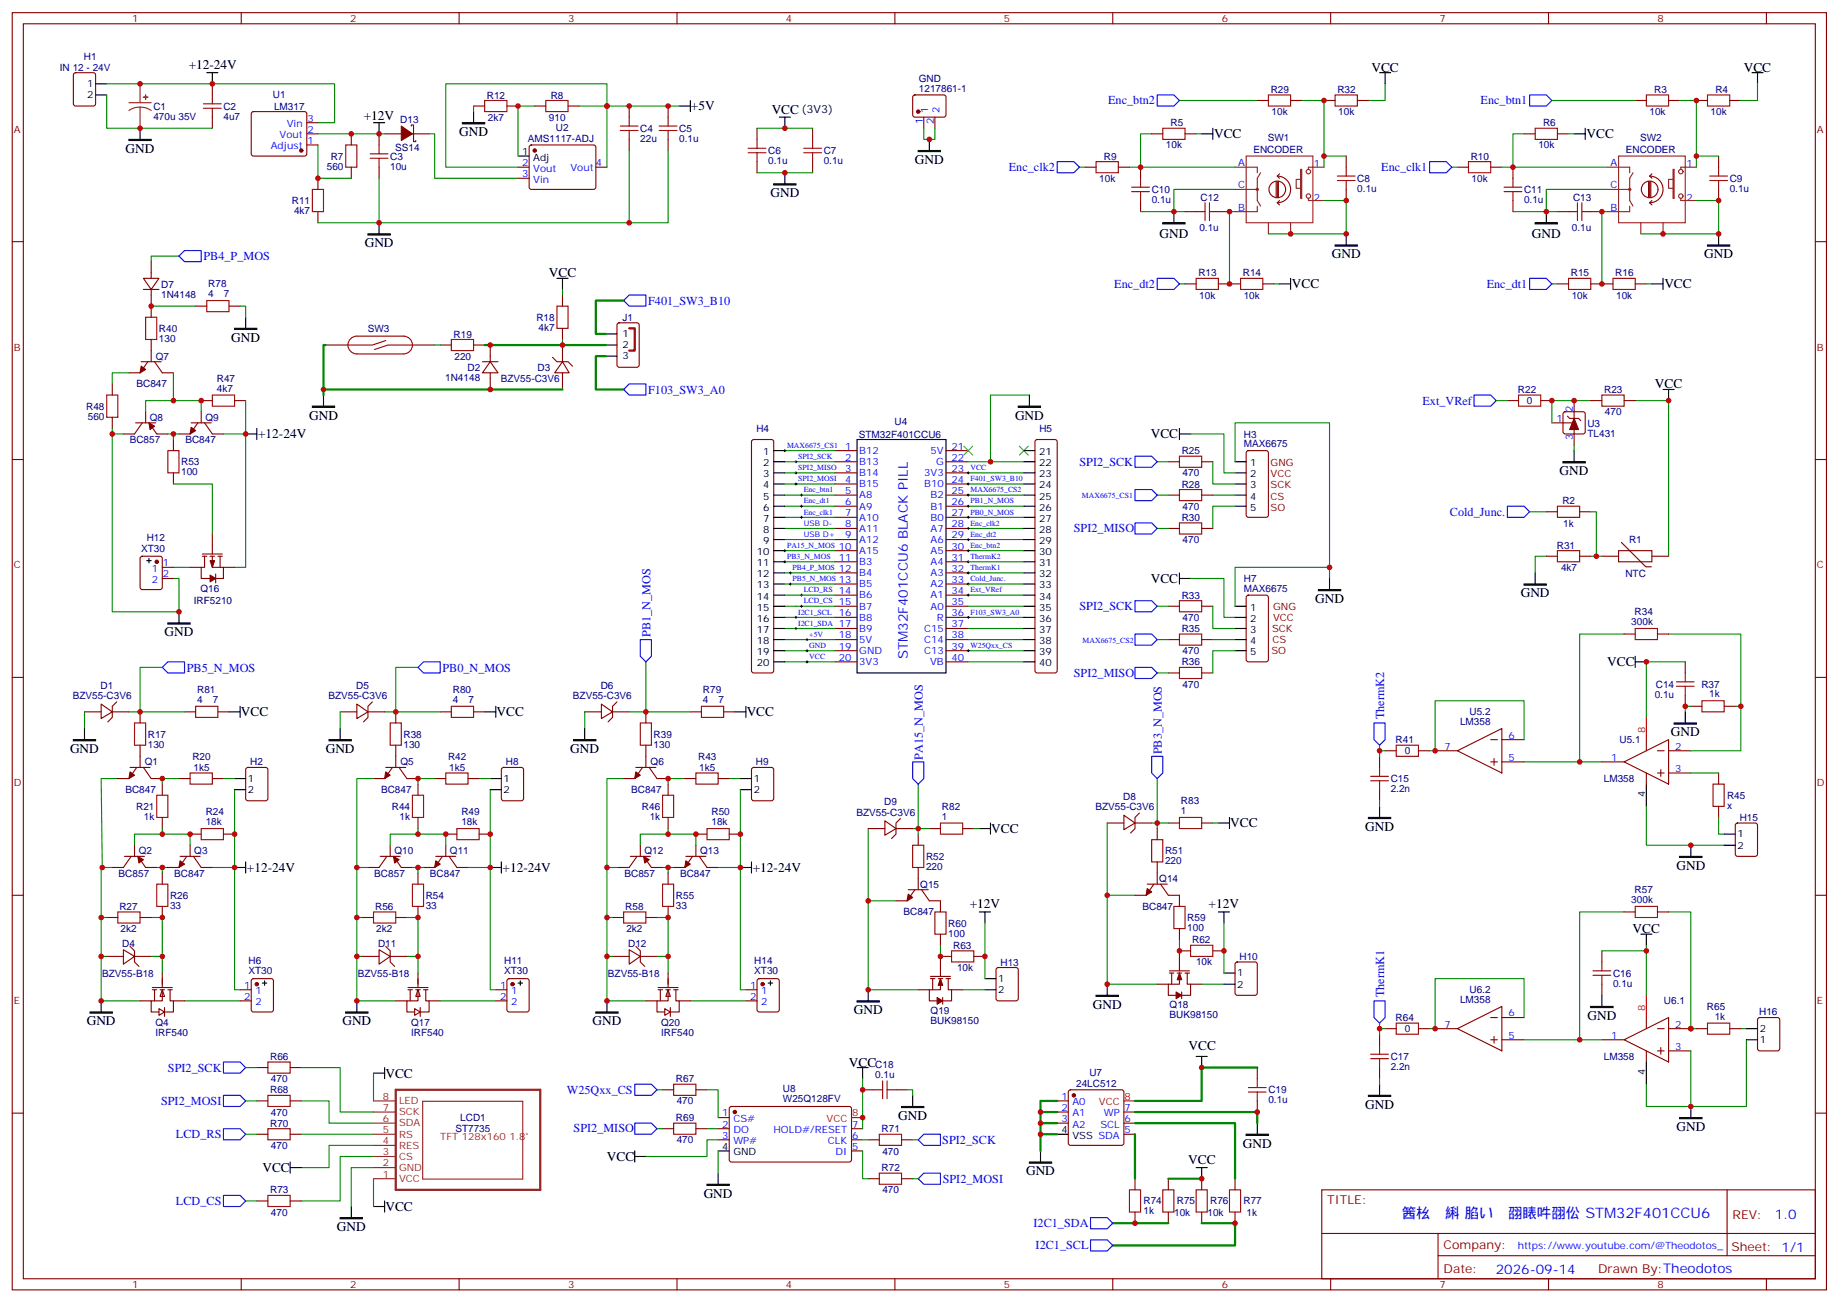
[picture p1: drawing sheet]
<svg xmlns="http://www.w3.org/2000/svg" width="584mm" height="413mm" viewBox="0 0 584 413" stroke-linecap="round" stroke-linejoin="round" font-family="sans-serif">
<defs><g id="words">
<text font-size="4.6" fill="#00f" x="444.9" y="386.4">䇴㭃т䌀 䐄いᑈ䎄䁃吽䎄伀 STM32F401CCU6</text>
<g font-size="4.2">
<text x="59.9" y="22">+12-24V</text>
<text x="435.2" y="22.7">VCC</text>
<text x="553.4" y="22.7">VCC</text>
<text x="219.3" y="35.1">+5V</text>
<text x="115.4" y="37.9">+12V</text>
<text x="244.9" y="36.1">VCC</text>
<text x="145.7" y="43.2">GND</text>
<text x="385.3" y="43.9">VCC</text>
<text x="503.5" y="43.9">VCC</text>
<text x="39.9" y="48.5">GND</text>
<text x="290.4" y="52">GND</text>
<text x="244.5" y="62.6">GND</text>
<text x="367.9" y="75.6">GND</text>
<text x="486.1" y="75.6">GND</text>
<text x="115.7" y="78.5">GND</text>
<text x="422.6" y="82">GND</text>
<text x="540.8" y="82">GND</text>
<text x="174.2" y="88">VCC</text>
<text x="410" y="91.5">VCC</text>
<text x="528.2" y="91.5">VCC</text>
<text x="73.4" y="108.4">GND</text>
<text x="525.2" y="123.3">VCC</text>
<text x="98.1" y="133.1">GND</text>
<text x="322.1" y="133.1">GND</text>
<text x="81.9" y="139.1">+12-24V</text>
<text x="365.2" y="139.1">VCC</text>
<text x="494.9" y="150.8">GND</text>
<text x="365.2" y="185">VCC</text>
<text x="417.3" y="191.3">GND</text>
<text x="482.6" y="189.6">GND</text>
<text x="52.2" y="201.9">GND</text>
<text x="510.1" y="211.5">VCC</text>
<text x="76.4" y="227.3">VCC</text>
<text x="157.6" y="227.3">VCC</text>
<text x="237" y="227.3">VCC</text>
<text x="530.2" y="233.7">GND</text>
<text x="22.2" y="239">GND</text>
<text x="103.4" y="239">GND</text>
<text x="181" y="239">GND</text>
<text x="390.4" y="262.6">VCC</text>
<text x="433.2" y="263.7">GND</text>
<text x="314.6" y="264.4">VCC</text>
<text x="78.4" y="276.7">+12-24V</text>
<text x="159.5" y="276.7">+12-24V</text>
<text x="238.9" y="276.7">+12-24V</text>
<text x="532" y="276">GND</text>
<text x="307.7" y="288.3">+12V</text>
<text x="383.5" y="288.3">+12V</text>
<text x="518.1" y="296.1">VCC</text>
<text x="270.9" y="321.9">GND</text>
<text x="346.8" y="320.1">GND</text>
<text x="503.8" y="323.6">GND</text>
<text x="27.5" y="325.4">GND</text>
<text x="108.7" y="325.4">GND</text>
<text x="188" y="325.4">GND</text>
<text x="377.2" y="333.2">VCC</text>
<text x="122.3" y="342">VCC</text>
<text x="269.4" y="338.5">VCC</text>
<text x="433.2" y="351.9">GND</text>
<text x="285" y="355.4">GND</text>
<text x="532" y="358.9">GND</text>
<text x="394.4" y="364.2">GND</text>
<text x="83.3" y="372">VCC</text>
<text x="192.6" y="368.4">VCC</text>
<text x="377.1" y="369.4">VCC</text>
<text x="325.6" y="373">GND</text>
<text x="223.3" y="380.1">GND</text>
<text x="122.3" y="384.3">VCC</text>
<text x="106.9" y="390.7">GND</text>
</g>
<g font-size="4.2" fill="#00f">
<text x="288.1" y="209.2" transform="rotate(-90 288.1 209.2)">STM32F401CCU6 BLACK PILL</text>
<text x="563.3" y="386.9">1.0</text>
<text x="474.7" y="404.2">2026-09-14</text>
</g>
<g font-size="3.9" fill="#00f">
<text x="351.7" y="33.2">Enc_btn2</text>
<text x="469.9" y="33.2">Enc_btn1</text>
<text x="320.2" y="54.3">Enc_clk2</text>
<text x="438.3" y="54.3">Enc_clk1</text>
<text x="64.6" y="82.6">PB4_P_MOS</text>
<text x="353.6" y="91.3">Enc_dt2</text>
<text x="471.8" y="91.4">Enc_dt1</text>
<text x="205.7" y="96.8">F401_SW3_B10</text>
<text x="205.7" y="125">F103_SW3_A0</text>
<text x="451.4" y="128.4">Ext_VRef</text>
<text x="342.6" y="147.8">SPI2_SCK</text>
<text x="460.1" y="163.7">Cold_Junc.</text>
<text x="340.8" y="168.9">SPI2_MISO</text>
<text x="342.6" y="193.7">SPI2_SCK</text>
<text x="206.4" y="202.2" transform="rotate(-90 206.4 202.2)">PB1_N_MOS</text>
<text x="59.3" y="213.2">PB5_N_MOS</text>
<text x="140.4" y="213.2">PB0_N_MOS</text>
<text x="340.8" y="214.8">SPI2_MISO</text>
<text x="439.2" y="228.3" transform="rotate(-90 439.2 228.3)">ThermK2</text>
<text x="368.7" y="239.4" transform="rotate(-90 368.7 239.4)">PB3_N_MOS</text>
<text x="292.8" y="241.2" transform="rotate(-90 292.8 241.2)">PA15_N_MOS</text>
<text x="439.2" y="316.5" transform="rotate(-90 439.2 316.5)">ThermK1</text>
<text x="53.3" y="340.1">SPI2_SCK</text>
<text x="179.9" y="347.1">W25Qxx_CS</text>
<text x="51.1" y="350.7">SPI2_MOSI</text>
<text x="182" y="359.4">SPI2_MISO</text>
<text x="55.8" y="361.2">LCD_RS</text>
<text x="299" y="363">SPI2_SCK</text>
<text x="299.2" y="375.3">SPI2_MOSI</text>
<text x="55.8" y="382.4">LCD_CS</text>
<text x="328" y="389.5">I2C1_SDA</text>
<text x="328.6" y="396.5">I2C1_SCL</text>
</g>
<g font-size="3.9" fill="#800">
<text x="421.2" y="382.2">TITLE:</text>
<text x="549.8" y="386.9">REV:</text>
<text x="458.1" y="396.4">Company:</text>
<text x="549.5" y="397">Sheet: 1/1</text>
<text x="458.1" y="404.1">Date:</text>
<text x="507.2" y="404.2">Drawn By:Theodotos</text>
</g>
<text font-size="3.5" x="254.4" y="35.8">(3V3)</text>
<g font-size="3.2" fill="#800">
<text x="42" y="7">1</text>
<text x="111.1" y="7">2</text>
<text x="180.3" y="7">3</text>
<text x="249.4" y="7">4</text>
<text x="318.6" y="7">5</text>
<text x="387.7" y="7">6</text>
<text x="456.8" y="7">7</text>
<text x="526" y="7">8</text>
<text x="4.4" y="42.1">A</text>
<text x="576.6" y="42.1">A</text>
<text x="4.4" y="111.3">B</text>
<text x="576.6" y="111.3">B</text>
<text x="4.4" y="180.4">C</text>
<text x="576.6" y="180.4">C</text>
<text x="4.4" y="249.6">D</text>
<text x="576.6" y="249.6">D</text>
<text x="4.4" y="318.7">E</text>
<text x="576.6" y="318.7">E</text>
<text x="42" y="408.8">1</text>
<text x="111.1" y="408.8">2</text>
<text x="180.3" y="408.8">3</text>
<text x="249.4" y="408.8">4</text>
<text x="318.6" y="408.8">5</text>
<text x="387.7" y="408.8">6</text>
<text x="456.8" y="408.8">7</text>
<text x="526" y="408.8">8</text>
</g>
<g font-size="3.2" fill="#000080">
<text x="19" y="22.5">IN 12 - 24V</text>
<text x="26.6" y="18.9">H1</text>
<text x="291.6" y="29.1">1217861-1</text>
<text x="291.6" y="26">GND</text>
<text x="403.2" y="29.5">R29</text>
<text x="424.4" y="29.5">R32</text>
<text x="525" y="29.5">R3</text>
<text x="544.4" y="29.5">R4</text>
<text x="48.7" y="34.8">C1</text>
<text x="70.9" y="34.9">C2</text>
<text x="86.6" y="31.3">U1</text>
<text x="87" y="34.8">LM317</text>
<text x="154.5" y="31.3">R12</text>
<text x="174.8" y="31.3">R8</text>
<text x="48.7" y="38">470u 35V</text>
<text x="70.9" y="38">4u7</text>
<text x="127" y="39">D13</text>
<text x="154.9" y="38.4">2k7</text>
<text x="174.2" y="38.4">910</text>
<text x="176.4" y="41.6">U2</text>
<text x="203.2" y="42">C4</text>
<text x="215.5" y="42">C5</text>
<text x="371.5" y="40.1">R5</text>
<text x="403.5" y="36.5">10k</text>
<text x="424.7" y="36.5">10k</text>
<text x="489.7" y="40.1">R6</text>
<text x="523.5" y="36.5">10k</text>
<text x="542.9" y="36.5">10k</text>
<text x="125.4" y="47.9">SS14</text>
<text x="167.5" y="45">AMS1117-ADJ</text>
<text x="203.2" y="45.1">22u</text>
<text x="215.5" y="45.1">0.1u</text>
<text x="370" y="47.1">10k</text>
<text x="402.3" y="44.8">SW1</text>
<text x="488.2" y="47.1">10k</text>
<text x="520.5" y="44.8">SW2</text>
<text x="103.7" y="53.8">560</text>
<text x="105" y="50.7">R7</text>
<text x="123.8" y="53.9">10u</text>
<text x="123.8" y="50.8">C3</text>
<text x="243.8" y="52.1">0.1u</text>
<text x="243.8" y="49">C6</text>
<text x="261.4" y="52.1">0.1u</text>
<text x="261.4" y="49">C7</text>
<text x="350.3" y="50.6">R9</text>
<text x="397.8" y="48.5">ENCODER</text>
<text x="466.7" y="50.6">R10</text>
<text x="515.9" y="48.5">ENCODER</text>
<text x="348.8" y="57.7">10k</text>
<text x="430.7" y="57.7">C8</text>
<text x="467" y="57.7">10k</text>
<text x="548.9" y="57.7">C9</text>
<text x="92.6" y="64.8">R11</text>
<text x="365.5" y="64.4">0.1u</text>
<text x="365.5" y="61.2">C10</text>
<text x="381" y="63.7">C12</text>
<text x="430.7" y="60.9">0.1u</text>
<text x="483.7" y="64.4">0.1u</text>
<text x="483.7" y="61.2">C11</text>
<text x="499.2" y="63.7">C13</text>
<text x="548.9" y="60.9">0.1u</text>
<text x="93.3" y="68">4k7</text>
<text x="380.6" y="73.2">0.1u</text>
<text x="498.8" y="73.2">0.1u</text>
<text x="380.3" y="87.7">R13</text>
<text x="394.4" y="87.7">R14</text>
<text x="498.5" y="87.7">R15</text>
<text x="512.6" y="87.7">R16</text>
<text x="51.2" y="94.4">1N4148</text>
<text x="51.2" y="91.3">D7</text>
<text x="66.1" y="94.3">4</text>
<text x="66.1" y="91.2">R78</text>
<text x="71" y="94.3">7</text>
<text x="380.6" y="94.7">10k</text>
<text x="394.7" y="94.7">10k</text>
<text x="498.8" y="94.7">10k</text>
<text x="512.9" y="94.7">10k</text>
<text x="170.2" y="101.9">R18</text>
<text x="197.6" y="101.8">J1</text>
<text x="50.4" y="105.3">R40</text>
<text x="116.7" y="105.4">SW3</text>
<text x="144" y="107.1">R19</text>
<text x="170.9" y="105">4k7</text>
<text x="50.4" y="108.5">130</text>
<text x="49.5" y="114.1">Q7</text>
<text x="144.2" y="114.2">220</text>
<text x="148.3" y="117.8">D2</text>
<text x="170.6" y="117.7">D3</text>
<text x="43.3" y="123">BC847</text>
<text x="68.8" y="124.3">4k7</text>
<text x="68.8" y="121.2">R47</text>
<text x="141.3" y="120.9">1N4148</text>
<text x="158.9" y="121.3">BZV55-C3V6</text>
<text x="481.7" y="124.7">R22</text>
<text x="509.1" y="124.7">R23</text>
<text x="27.3" y="130.1">R48</text>
<text x="484.6" y="128.3">0</text>
<text x="509.3" y="131.8">470</text>
<text x="27.9" y="133.2">560</text>
<text x="47.5" y="133.6">Q8</text>
<text x="65.2" y="133.6">Q9</text>
<text x="240.1" y="137.1">H4</text>
<text x="283.9" y="134.9">U4</text>
<text x="329.9" y="137.1">H5</text>
<text x="503.8" y="135.4">U3</text>
<text x="41.2" y="140.6">BC857</text>
<text x="58.8" y="140.6">BC847</text>
<text x="272.6" y="138.9">STM32F401CCU6</text>
<text x="394.8" y="142">MAX6675</text>
<text x="394.8" y="138.9">H3</text>
<text x="503.8" y="138.5">TL431</text>
<text x="57.5" y="147.7">R53</text>
<text x="375" y="144.1">R25</text>
<text x="57.5" y="150.9">100</text>
<text x="375" y="154.7">R28</text>
<text x="375.3" y="151.2">470</text>
<text x="375.3" y="161.8">470</text>
<text x="495.8" y="160.1">R2</text>
<text x="375" y="165.3">R30</text>
<text x="496.1" y="167.1">1k</text>
<text x="46.5" y="171.8">H12</text>
<text x="375.3" y="172.4">470</text>
<text x="517" y="172.4">R1</text>
<text x="44.8" y="175.2">XT30</text>
<text x="494" y="174.2">R31</text>
<text x="394.8" y="184.7">H7</text>
<text x="495.4" y="181.2">4k7</text>
<text x="515.8" y="183">NTC</text>
<text x="61.5" y="191.8">IRF5210</text>
<text x="63.6" y="188">Q16</text>
<text x="375" y="190">R33</text>
<text x="394.8" y="187.8">MAX6675</text>
<text x="375.3" y="197.1">470</text>
<text x="518.8" y="195.3">R34</text>
<text x="375" y="200.6">R35</text>
<text x="517.7" y="198.4">300k</text>
<text x="375.3" y="207.6">470</text>
<text x="375" y="211.2">R36</text>
<text x="23.1" y="221.8">BZV55-C3V6</text>
<text x="31.9" y="218.5">D1</text>
<text x="62.6" y="219.9">R81</text>
<text x="104.2" y="221.8">BZV55-C3V6</text>
<text x="113" y="218.5">D5</text>
<text x="143.7" y="219.9">R80</text>
<text x="181.8" y="221.8">BZV55-C3V6</text>
<text x="190.6" y="218.5">D6</text>
<text x="223.1" y="219.9">R79</text>
<text x="375.3" y="218.2">470</text>
<text x="525.1" y="221.4">0.1u</text>
<text x="525.5" y="218.2">C14</text>
<text x="539.9" y="218.2">R37</text>
<text x="542.4" y="221.3">1k</text>
<text x="62.6" y="223.1">4</text>
<text x="67.5" y="223.1">7</text>
<text x="143.7" y="223.1">4</text>
<text x="148.7" y="223.1">7</text>
<text x="223.1" y="223.1">4</text>
<text x="228" y="223.1">7</text>
<text x="466.3" y="226.9">U5.2</text>
<text x="463.3" y="230">LM358</text>
<text x="46.9" y="237.3">130</text>
<text x="46.9" y="234.1">R17</text>
<text x="128.1" y="237.3">130</text>
<text x="128.1" y="234.1">R38</text>
<text x="207.4" y="237.3">130</text>
<text x="207.4" y="234.1">R39</text>
<text x="442.9" y="235.9">R41</text>
<text x="445.8" y="239.4">0</text>
<text x="513.9" y="235.9">U5.1</text>
<text x="45.9" y="242.9">Q1</text>
<text x="61.1" y="241.1">R20</text>
<text x="61.4" y="244.7">1k5</text>
<text x="79.4" y="242.9">H2</text>
<text x="127.1" y="242.9">Q5</text>
<text x="142.2" y="241.1">R42</text>
<text x="142.5" y="244.7">1k5</text>
<text x="160.5" y="242.9">H8</text>
<text x="206.5" y="242.9">Q6</text>
<text x="221.6" y="241.1">R43</text>
<text x="221.9" y="244.7">1k5</text>
<text x="239.9" y="242.9">H9</text>
<text x="39.8" y="251.7">BC847</text>
<text x="120.9" y="251.7">BC847</text>
<text x="200.3" y="251.7">BC847</text>
<text x="441.3" y="251.4">2.2n</text>
<text x="441.3" y="248.2">C15</text>
<text x="509" y="248.2">LM358</text>
<text x="43.2" y="257.1">R21</text>
<text x="124.4" y="257.1">R44</text>
<text x="203.7" y="257.1">R46</text>
<text x="280.6" y="255.6">D9</text>
<text x="298.9" y="257">R82</text>
<text x="347.6" y="257.1">BZV55-C3V6</text>
<text x="356.4" y="253.8">D8</text>
<text x="374.8" y="255.2">R83</text>
<text x="548.1" y="253.6">R45</text>
<text x="548.1" y="256.7">x</text>
<text x="45.7" y="260.2">1k</text>
<text x="65.3" y="261.9">18k</text>
<text x="65.3" y="258.7">R24</text>
<text x="126.8" y="260.2">1k</text>
<text x="146.4" y="261.9">18k</text>
<text x="146.4" y="258.7">R49</text>
<text x="206.2" y="260.2">1k</text>
<text x="225.8" y="261.9">18k</text>
<text x="225.8" y="258.7">R50</text>
<text x="271.8" y="258.8">BZV55-C3V6</text>
<text x="298.9" y="260.1">1</text>
<text x="374.8" y="258.4">1</text>
<text x="552.1" y="260.6">H15</text>
<text x="44" y="271.2">Q2</text>
<text x="61.7" y="271.2">Q3</text>
<text x="125.2" y="271.2">Q10</text>
<text x="142.8" y="271.2">Q11</text>
<text x="204.5" y="271.2">Q12</text>
<text x="222.2" y="271.2">Q13</text>
<text x="293.9" y="272.9">R52</text>
<text x="369.7" y="274.3">220</text>
<text x="369.7" y="271.1">R51</text>
<text x="37.7" y="278.2">BC857</text>
<text x="55.3" y="278.2">BC847</text>
<text x="118.8" y="278.2">BC857</text>
<text x="136.4" y="278.2">BC847</text>
<text x="198.2" y="278.2">BC857</text>
<text x="215.8" y="278.2">BC847</text>
<text x="292" y="281.7">Q15</text>
<text x="293.9" y="276.1">220</text>
<text x="367.9" y="280">Q14</text>
<text x="54" y="285.3">R26</text>
<text x="135.1" y="285.3">R54</text>
<text x="214.5" y="285.3">R55</text>
<text x="517.7" y="286.6">300k</text>
<text x="518.8" y="283.5">R57</text>
<text x="37.9" y="288.8">R27</text>
<text x="54" y="288.5">33</text>
<text x="119" y="288.8">R56</text>
<text x="135.1" y="288.5">33</text>
<text x="198.4" y="288.8">R58</text>
<text x="214.5" y="288.5">33</text>
<text x="286.7" y="290.5">BC847</text>
<text x="362.6" y="288.8">BC847</text>
<text x="376.8" y="292.4">R59</text>
<text x="38.3" y="295.8">2k2</text>
<text x="119.4" y="295.8">2k2</text>
<text x="198.8" y="295.8">2k2</text>
<text x="300.9" y="297.3">100</text>
<text x="300.9" y="294.1">R60</text>
<text x="376.8" y="295.5">100</text>
<text x="378.3" y="299.4">R62</text>
<text x="38.8" y="300.4">D4</text>
<text x="78.9" y="305.9">H6</text>
<text x="120" y="300.4">D11</text>
<text x="160" y="305.9">H11</text>
<text x="199.3" y="300.4">D12</text>
<text x="239.4" y="305.9">H14</text>
<text x="302.5" y="301.1">R63</text>
<text x="393.4" y="304.7">H10</text>
<text x="32.4" y="310">BZV55-B18</text>
<text x="78.9" y="309.2">XT30</text>
<text x="113.6" y="310">BZV55-B18</text>
<text x="160" y="309.2">XT30</text>
<text x="192.9" y="310">BZV55-B18</text>
<text x="239.4" y="309.2">XT30</text>
<text x="303.7" y="308.2">10k</text>
<text x="317.5" y="306.4">H13</text>
<text x="379.6" y="306.4">10k</text>
<text x="511.9" y="309.9">C16</text>
<text x="466.3" y="315.1">U6.2</text>
<text x="511.9" y="313.1">0.1u</text>
<text x="295.3" y="321.7">Q19</text>
<text x="371.2" y="323.1">BUK98150</text>
<text x="371.2" y="320">Q18</text>
<text x="463.3" y="318.2">LM358</text>
<text x="528.1" y="318.8">U6.1</text>
<text x="541.7" y="320.5">R65</text>
<text x="544.2" y="323.6">1k</text>
<text x="558.2" y="322.2">H16</text>
<text x="49.3" y="328.8">IRF540</text>
<text x="49.3" y="325.6">Q4</text>
<text x="130.4" y="328.8">IRF540</text>
<text x="130.4" y="325.6">Q17</text>
<text x="209.8" y="328.8">IRF540</text>
<text x="209.8" y="325.6">Q20</text>
<text x="295.3" y="324.9">BUK98150</text>
<text x="442.9" y="324.1">R64</text>
<text x="445.8" y="327.6">0</text>
<text x="85.7" y="336.4">R66</text>
<text x="277.8" y="342">0.1u</text>
<text x="277.8" y="338.9">C18</text>
<text x="345.7" y="341.5">U7</text>
<text x="441.3" y="339.6">2.2n</text>
<text x="441.3" y="336.4">C17</text>
<text x="509" y="336.4">LM358</text>
<text x="85.7" y="347">R68</text>
<text x="86" y="343.5">470</text>
<text x="214.5" y="343.5">R67</text>
<text x="248.5" y="346.7">U8</text>
<text x="341.5" y="344.9">24LC512</text>
<text x="402.5" y="347">C19</text>
<text x="214.8" y="350.5">470</text>
<text x="248.5" y="349.7">W25Q128FV</text>
<text x="402.5" y="350.2">0.1u</text>
<text x="85.7" y="357.6">R70</text>
<text x="86" y="354.1">470</text>
<text x="144.5" y="359.4">ST7735</text>
<text x="146.1" y="355.9">LCD1</text>
<text x="214.5" y="355.8">R69</text>
<text x="279.8" y="359.3">R71</text>
<text x="86" y="364.6">470</text>
<text x="214.8" y="362.9">470</text>
<text x="279.8" y="371.7">R72</text>
<text x="280" y="366.4">470</text>
<text x="85.7" y="378.7">R73</text>
<text x="280" y="378.7">470</text>
<text x="362.9" y="382.3">R74</text>
<text x="373.5" y="382.3">R75</text>
<text x="384" y="382.3">R76</text>
<text x="394.6" y="382.3">R77</text>
<text x="86" y="385.8">470</text>
<text x="362.9" y="385.4">1k</text>
<text x="372.6" y="385.8">10k</text>
<text x="383.2" y="385.8">10k</text>
<text x="395.6" y="385.8">1k</text>
</g>
<g font-size="3.2">
<text x="27.6" y="27.7">1</text>
<text x="27.6" y="31.2">2</text>
<text x="165.7" y="49.2">1</text>
<text x="169.2" y="50.9">Adj</text>
<text x="197.6" y="107">1</text>
<text x="197.6" y="110.6">2</text>
<text x="197.6" y="114.1">3</text>
<text x="242.2" y="144.4">1</text>
<text x="242.2" y="148">2</text>
<text x="329.7" y="144.4">21</text>
<text x="329.7" y="148">22</text>
<text x="396.8" y="148">1</text>
<text x="242.2" y="151.5">3</text>
<text x="242.2" y="155">4</text>
<text x="329.7" y="151.5">23</text>
<text x="329.7" y="155">24</text>
<text x="396.8" y="151.5">2</text>
<text x="396.8" y="155">3</text>
<text x="242.2" y="158.5">5</text>
<text x="329.7" y="158.5">25</text>
<text x="396.8" y="158.5">4</text>
<text x="242.2" y="162.1">6</text>
<text x="242.2" y="165.6">7</text>
<text x="329.7" y="162.1">26</text>
<text x="329.7" y="165.6">27</text>
<text x="396.8" y="162.1">5</text>
<text x="242.2" y="169.1">8</text>
<text x="242.2" y="172.6">9</text>
<text x="329.7" y="169.1">28</text>
<text x="329.7" y="172.6">29</text>
<text x="240.2" y="176.2">10</text>
<text x="240.2" y="179.7">11</text>
<text x="329.7" y="176.2">30</text>
<text x="329.7" y="179.7">31</text>
<text x="240.2" y="183.2">12</text>
<text x="329.7" y="183.2">32</text>
<text x="240.2" y="186.8">13</text>
<text x="240.2" y="190.3">14</text>
<text x="329.7" y="186.8">33</text>
<text x="329.7" y="190.3">34</text>
<text x="240.2" y="193.8">15</text>
<text x="240.2" y="197.3">16</text>
<text x="329.7" y="193.8">35</text>
<text x="329.7" y="197.3">36</text>
<text x="396.8" y="193.8">1</text>
<text x="396.8" y="197.3">2</text>
<text x="240.2" y="200.9">17</text>
<text x="329.7" y="200.9">37</text>
<text x="396.8" y="200.9">3</text>
<text x="240.2" y="204.4">18</text>
<text x="240.2" y="207.9">19</text>
<text x="329.7" y="204.4">38</text>
<text x="329.7" y="207.9">39</text>
<text x="396.8" y="204.4">4</text>
<text x="396.8" y="207.9">5</text>
<text x="240.2" y="211.5">20</text>
<text x="329.7" y="211.5">40</text>
<text x="78.7" y="248.1">1</text>
<text x="78.7" y="251.7">2</text>
<text x="159.8" y="248.1">1</text>
<text x="159.8" y="251.7">2</text>
<text x="239.2" y="248.1">1</text>
<text x="239.2" y="251.7">2</text>
<text x="522.1" y="253" transform="rotate(-90 522.1 253)">4</text>
<text x="551.4" y="265.8">1</text>
<text x="551.4" y="269.3">2</text>
<text x="316.8" y="311.6">1</text>
<text x="392.6" y="309.9">1</text>
<text x="316.8" y="315.2">2</text>
<text x="392.6" y="313.4">2</text>
<text x="558.4" y="327.5">2</text>
<text x="558.4" y="331">1</text>
<text x="522.1" y="341.2" transform="rotate(-90 522.1 341.2)">4</text>
<text x="336.8" y="359.6">4</text>
<text x="229.2" y="364.9">4</text>
<text x="340.3" y="361.4">VSS SDA</text>
<text x="232.7" y="366.7">GND</text>
</g>
<g font-size="3.2" fill="#00f">
<text x="294.6" y="35.9" transform="rotate(-90 294.6 35.9)">1</text>
<text x="298.1" y="35.9" transform="rotate(-90 298.1 35.9)">2</text>
<text x="91" y="40.4">Vin</text>
<text x="97.5" y="38.6">3</text>
<text x="292.8" y="39.4" transform="rotate(-90 292.8 39.4)">1</text>
<text x="296.3" y="39.4" transform="rotate(-90 296.3 39.4)">2</text>
<text x="85.9" y="47.4">Adjust</text>
<text x="88.7" y="43.9">Vout</text>
<text x="97.5" y="42.1">2</text>
<text x="97.5" y="45.6">1</text>
<text x="165.7" y="52.7">2</text>
<text x="189.1" y="52.7">4</text>
<text x="392.9" y="52.7">A</text>
<text x="417" y="53.1">1</text>
<text x="511.1" y="52.7">A</text>
<text x="535.2" y="53.1">1</text>
<text x="165.7" y="56.2">3</text>
<text x="169.2" y="54.5">Vout</text>
<text x="169.2" y="58">Vin</text>
<text x="181" y="54.1">Vout</text>
<text x="392.9" y="59.8">C</text>
<text x="511.1" y="59.8">C</text>
<text x="417" y="63.6">2</text>
<text x="535.2" y="63.6">2</text>
<text x="392.9" y="66.8">B</text>
<text x="511.1" y="66.8">B</text>
<text x="499.2" y="130.7" transform="rotate(-90 499.2 130.7)">2</text>
<text x="494" y="133.8">1</text>
<text x="268.2" y="142.7">1</text>
<text x="302" y="142.7">21</text>
<text x="499.2" y="139.7" transform="rotate(-90 499.2 139.7)">3</text>
<text x="268.2" y="146.2">2</text>
<text x="268.2" y="149.7">3</text>
<text x="272.7" y="144.1">B12</text>
<text x="272.7" y="147.6">B13</text>
<text x="295.3" y="144.1">5V</text>
<text x="297" y="147.6">G</text>
<text x="302" y="146.2">22</text>
<text x="302" y="149.7">23</text>
<text x="268.2" y="153.2">4</text>
<text x="272.7" y="151.1">B14</text>
<text x="272.7" y="154.7">B15</text>
<text x="293.3" y="154.7">B10</text>
<text x="293.3" y="151.1">3V3</text>
<text x="302" y="153.2">24</text>
<text x="268.2" y="156.8">5</text>
<text x="268.2" y="160.3">6</text>
<text x="272.7" y="158.2">A8</text>
<text x="272.7" y="161.7">A9</text>
<text x="295.3" y="158.2">B2</text>
<text x="295.3" y="161.7">B1</text>
<text x="302" y="156.8">25</text>
<text x="302" y="160.3">26</text>
<text x="268.2" y="163.8">7</text>
<text x="268.2" y="167.4">8</text>
<text x="272.7" y="165.2">A10</text>
<text x="295.3" y="165.2">B0</text>
<text x="302" y="163.8">27</text>
<text x="302" y="167.4">28</text>
<text x="268.2" y="170.9">9</text>
<text x="272.7" y="168.8">A11</text>
<text x="272.7" y="172.3">A12</text>
<text x="295.3" y="168.8">A7</text>
<text x="295.3" y="172.3">A6</text>
<text x="302" y="170.9">29</text>
<text x="51.7" y="179.7">1</text>
<text x="266.2" y="174.4">10</text>
<text x="266.2" y="177.9">11</text>
<text x="272.7" y="175.8">A15</text>
<text x="272.7" y="179.4">B3</text>
<text x="295.3" y="175.8">A5</text>
<text x="295.3" y="179.4">A4</text>
<text x="302" y="174.4">30</text>
<text x="302" y="177.9">31</text>
<text x="48.2" y="181.5">1</text>
<text x="48.2" y="185">2</text>
<text x="51.7" y="183.2">2</text>
<text x="266.2" y="181.5">12</text>
<text x="266.2" y="185">13</text>
<text x="272.7" y="182.9">B4</text>
<text x="295.3" y="182.9">A3</text>
<text x="302" y="181.5">32</text>
<text x="302" y="185">33</text>
<text x="266.2" y="188.5">14</text>
<text x="272.7" y="186.4">B5</text>
<text x="272.7" y="189.9">B6</text>
<text x="295.3" y="186.4">A2</text>
<text x="295.3" y="189.9">A1</text>
<text x="302" y="188.5">34</text>
<text x="266.2" y="192.1">15</text>
<text x="266.2" y="195.6">16</text>
<text x="272.7" y="193.5">B7</text>
<text x="272.7" y="197">B8</text>
<text x="295.3" y="193.5">A0</text>
<text x="297.3" y="197">R</text>
<text x="302" y="192.1">35</text>
<text x="302" y="195.6">36</text>
<text x="266.2" y="199.1">17</text>
<text x="266.2" y="202.6">18</text>
<text x="272.7" y="200.5">B9</text>
<text x="293.3" y="200.5">C15</text>
<text x="302" y="199.1">37</text>
<text x="302" y="202.6">38</text>
<text x="266.2" y="206.2">19</text>
<text x="266.2" y="209.7">20</text>
<text x="272.7" y="204">5V</text>
<text x="272.7" y="207.6">GND</text>
<text x="293.3" y="204">C14</text>
<text x="293.3" y="207.6">C13</text>
<text x="302" y="206.2">39</text>
<text x="302" y="209.7">40</text>
<text x="272.7" y="211.1">3V3</text>
<text x="295.2" y="211.1">VB</text>
<text x="458.4" y="237.9">7</text>
<text x="478.7" y="234.4">6</text>
<text x="531.6" y="237.9">2</text>
<text x="478.7" y="241.4">5</text>
<text x="511.3" y="241.4">1</text>
<text x="531.6" y="245">3</text>
<text x="77.5" y="313.8">1</text>
<text x="77.5" y="317.3">2</text>
<text x="81" y="315.5">1</text>
<text x="158.7" y="313.8">1</text>
<text x="158.7" y="317.3">2</text>
<text x="162.2" y="315.5">1</text>
<text x="238" y="313.8">1</text>
<text x="238" y="317.3">2</text>
<text x="241.5" y="315.5">1</text>
<text x="81" y="319.1">2</text>
<text x="162.2" y="319.1">2</text>
<text x="241.5" y="319.1">2</text>
<text x="478.7" y="322.6">6</text>
<text x="458.4" y="326.1">7</text>
<text x="478.7" y="329.6">5</text>
<text x="511.3" y="329.6">1</text>
<text x="531.6" y="326.1">2</text>
<text x="531.6" y="333.2">3</text>
<text x="336.8" y="352.6">2</text>
<text x="336.8" y="349">1</text>
<text x="340.3" y="350.8">A0</text>
<text x="356.8" y="352.6">7</text>
<text x="229.2" y="354.3">1</text>
<text x="229.2" y="357.9">2</text>
<text x="232.7" y="356.1">CS#</text>
<text x="232.7" y="359.6">DO</text>
<text x="245.4" y="359.6">HOLD#/RESET</text>
<text x="270.4" y="357.9">7</text>
<text x="336.8" y="356.1">3</text>
<text x="340.3" y="357.9">A2</text>
<text x="340.3" y="354.3">A1</text>
<text x="349.2" y="357.9">SCL</text>
<text x="350.3" y="354.3">WP</text>
<text x="356.8" y="356.1">6</text>
<text x="356.8" y="359.6">5</text>
<text x="229.2" y="361.4">3</text>
<text x="232.7" y="363.1">WP#</text>
<text x="262.7" y="363.1">CLK</text>
<text x="270.4" y="364.9">5</text>
<text x="270.4" y="361.4">6</text>
<text x="265.1" y="366.7">DI</text>
<text x="481.6" y="396.4">https://www.youtube.com/@Theodotos_</text>
</g>
<g font-size="3.2" fill="#600">
<text x="403.2" y="148">GNG</text>
<text x="403.2" y="151.5">VCC</text>
<text x="403.2" y="155">SCK</text>
<text x="403.2" y="158.5">CS</text>
<text x="403.2" y="162.1">SO</text>
<text x="404" y="197">VCC</text>
<text x="404" y="193.5">GNG</text>
<text x="403.7" y="200.5">SCK</text>
<text x="403.5" y="207.6">SO</text>
<text x="403.8" y="204">CS</text>
</g>
<g font-size="3.2" fill="#f00">
<text x="522.1" y="232.6" transform="rotate(-90 522.1 232.6)">8</text>
<text x="522.1" y="320.8" transform="rotate(-90 522.1 320.8)">8</text>
<text x="348.8" y="350.8">VCC</text>
<text x="356.8" y="349">8</text>
<text x="262.3" y="356.1">VCC</text>
<text x="270.4" y="354.3">8</text>
</g>
<g font-size="3.2" fill="#8d2323">
<text x="121.5" y="349">8</text>
<text x="121.5" y="352.6">7</text>
<text x="126.6" y="350.4">LED</text>
<text x="126.6" y="354">SCK</text>
<text x="121.5" y="356.1">6</text>
<text x="121.5" y="359.6">5</text>
<text x="126.6" y="357.5">SDA</text>
<text x="121.5" y="363.1">4</text>
<text x="126.6" y="361">RS</text>
<text x="126.6" y="364.6">RES</text>
<text x="139.7" y="361.7">TFT 128x160 1.8'</text>
<text x="121.5" y="366.7">3</text>
<text x="121.5" y="370.2">2</text>
<text x="126.6" y="368.1">CS</text>
<text x="126.6" y="371.6">GND</text>
<text x="121.5" y="373.7">1</text>
<text x="126.6" y="375.1">VCC</text>
</g>
<g font-size="2.5" fill="#00f">
<text x="249.8" y="142.1">MAX6675_CS1</text>
<text x="253.3" y="149.2">SPI2_MISO</text>
<text x="253.3" y="145.7">SPI2_SCK</text>
<text x="308" y="149.2">VCC</text>
<text x="253.3" y="152.7">SPI2_MOSI</text>
<text x="308" y="152.7">F401_SW3_B10</text>
<text x="255.1" y="156.2">Enc_btn1</text>
<text x="255.1" y="159.8">Enc_dt1</text>
<text x="308" y="156.2">MAX6675_CS2</text>
<text x="308" y="159.8">PB1_N_MOS</text>
<text x="343.3" y="158">MAX6675_CS1</text>
<text x="255.1" y="167">USB D-</text>
<text x="255.1" y="163.3">Enc_clk1</text>
<text x="308" y="163.3">PB0_N_MOS</text>
<text x="308" y="166.8">Enc_clk2</text>
<text x="249.8" y="173.9">PA15_N_MOS</text>
<text x="255.1" y="170.5">USB D+</text>
<text x="308" y="173.9">Enc_btn2</text>
<text x="308" y="170.4">Enc_dt2</text>
<text x="249.8" y="177.4">PB3_N_MOS</text>
<text x="308" y="177.4">ThermK2</text>
<text x="251.5" y="180.9">PB4_P_MOS</text>
<text x="251.5" y="184.5">PB5_N_MOS</text>
<text x="308" y="184.5">Cold_Junc.</text>
<text x="308" y="180.9">ThermK1</text>
<text x="255.1" y="188">LCD_RS</text>
<text x="255.1" y="191.5">LCD_CS</text>
<text x="308" y="188">Ext_VRef</text>
<text x="253.3" y="195.1">I2C1_SCL</text>
<text x="308" y="195.1">F103_SW3_A0</text>
<text x="253.3" y="198.6">I2C1_SDA</text>
<text x="256.8" y="202.1">+5V</text>
<text x="343.6" y="203.9">MAX6675_CS2</text>
<text x="256.8" y="209.2">VCC</text>
<text x="256.8" y="205.6">GND</text>
<text x="308" y="205.6">W25Qxx_CS</text>
</g>
</g></defs>
<g fill="none" stroke="#870000" stroke-width=".35">
<path d="M3.9 4h575.7v405.4h-575.7zM7.4 7.5h568.7v398.3h-568.7zM76.6 4v3.5M145.7 4v3.5M214.8 4v3.5M284 4v3.5M353.1 4v3.5M422.3 4v3.5M491.4 4v3.5M560.6 4v3.5M518.9 31.9h3.6M529.5 31.9h3.5"/>
<path d="M538.3 31.9h3.6M548.9 31.9h3.5M462.5 53.1h3.5M473.1 53.1h3.5M480.1 53.1v3.5M483.7 42.5h3.5M494.2 42.5h3.6M3.9 76.7h3.5M480.1 63.6v3.6M494.2 67.2h3.6M504.8 67.2h3.6M576.1 76.7h3.5"/>
<path d="M494.2 90.1h3.6M504.8 90.1h7.1M518.9 90.1h3.6M478.4 127.1h3.5M488.9 127.1h3.6M492.5 134.2h6.3M496.2 130.9l.5-.2h5.7l.5 .2 .2 .5v5.6l-.3 .5-.4 .2h-5.7l-.5-.2-.2-.5v-5.6zM497.4 132.1l.7 .7h2.8l.7 .7M499.5 127.1v14.2M504.8 127.1h3.6M515.4 127.1h3.5M3.9 145.8h3.5"/>
<path d="M264.9 143h7.1M264.9 146.5h7.1M264.9 150.1h7.1M264.9 153.6h7.1M264.9 157.1h7.1M300.2 143h7.1M300.2 146.5h7.1M300.2 150.1h7.1M300.2 153.6h7.1M300.2 157.1h7.1M395.7 143.2l.5-.2h5.6l.7 .4v20.1l-.4 .6-5.9 .1-.7-.5v-20zM576.1 145.8h3.5"/>
<path d="M264.9 160.7h7.1M264.9 164.2h7.1M264.9 167.7h7.1M264.9 171.2h7.1M264.9 174.8h7.1M264.9 178.3h7.1M300.2 160.7h7.1M300.2 164.2h7.1M300.2 167.7h7.1M300.2 171.2h7.1M300.2 174.8h7.1M300.2 178.3h7.1"/>
<path d="M490.7 176.5h3.5M490.7 162.4h3.5M501.3 176.5h3.5M501.3 162.4h3.5M508.4 176.5h5.2M513.6 174.8h10.6v3.5h-10.6zM514.5 172.1l7.8 7.8h1.8M524.2 176.5h5.3M264.9 181.8h7.1M264.9 185.3h7.1M264.9 188.9h7.1M264.9 192.4h7.1"/>
<path d="M264.9 195.9h7.1M264.9 199.5h7.1M300.2 181.8h7.1M300.2 185.3h7.1M300.2 188.9h7.1M300.2 192.4h7.1M300.2 195.9h7.1M300.2 199.5h7.1M395.7 189.1l.5-.2h5.6l.7 .4v20l-.4 .7h-5.9l-.7-.4v-20zM3.9 215h3.5M264.9 203h7.1M264.9 206.5h7.1"/>
<path d="M264.9 210h7.1M300.2 203h7.1M300.2 206.5h7.1M300.2 210h7.1M515.4 201.2h3.5M526 201.2h3.5M534.8 210v3.6M576.1 215h3.5M439.6 238.3h3.5M450.1 238.3h3.6M455.4 238.3h7.1M462.5 238.3l14.1-7.1v14.1z"/>
<path d="M473.1 234.7h2.1M476.6 234.7h7.1M522.5 234.7v3.6M526 238.3h2.1M529.5 238.3h7.1M534.8 220.6v3.6M536.6 224.2h3.5M547.2 224.2h3.5M437.8 240v3.6M437.8 250.6v3.5M473.1 241.8h2.1M474.1 240.7v2.2"/>
<path d="M476.6 241.8h7.1M508.4 241.8h7M515.4 241.8l14.1-7.1v14.1zM522.5 245.3v3.5M526 245.3h2.1M527 244.3v2.1M529.5 245.3h7.1M545.4 245.3v3.5M545.4 255.9v3.5M51.5 277.1v3.5M3.9 284.1h3.5M51.5 287.7v3.5"/>
<path d="M515.4 289.4h3.5M526 289.4h3.5M576.1 284.1h3.5M76.2 314.1h3.5M76.2 317.6h3.5M80 310.8l.4-.2h5.7l.6 .4 .1 9.5-.5 .6-5.9 .1-.6-.5-.1-9.4zM508.4 301.8v3.5M508.4 312.3v3.6M81.5 338.8h3.5M92.1 338.8h3.5M437.8 328.2v3.6M437.8 338.8v3.5"/>
<path d="M439.6 326.5h3.5M450.1 326.5h3.6M455.4 326.5h7.1M462.5 326.5l14.1-7.1v14.1zM473.1 322.9h2.1M473.1 330h2.1M474.1 328.9v2.1M476.6 322.9h7.1M476.6 330h7.1M508.4 330h7M515.4 330l14.1-7.1v14.1zM522.5 322.9v3.6"/>
<path d="M522.5 333.5v3.5M526 326.5h2.1M526 333.5h2.1M527 332.5v2.1M529.5 326.5h7.1M529.5 333.5h7.1M538.3 326.5h3.6M548.9 326.5h3.5M3.9 353.3h3.5M81.5 349.4h3.5M81.5 360h3.5M92.1 349.4h3.5"/>
<path d="M92.1 360h3.5M576.1 353.3h3.5M419.5 377.6h156.6v28.2h-156.6zM548.1 377.6v20.9M81.5 381.1h3.5M92.1 381.1h3.5M419.5 391.5h156.5M456.4 398.5h119.6M456.4 391.5v14.1M76.6 405.8v3.6M145.7 405.8v3.6M214.8 405.8v3.6"/>
<path d="M284 405.8v3.6M353.1 405.8v3.6M422.3 405.8v3.6M491.4 405.8v3.6M560.6 405.8v3.6"/>
</g>
<g fill="none" stroke="#000" stroke-width=".35">
<path d="M556 23.1h3.5M557.7 23.1v3.5M499.5 42.5h3.6M503.1 40.7v3.5M490.7 67.2v3.5M545.4 74.2v3.6M524.2 90.1h3.6M527.8 88.3v3.6M272 139.5h28.2v74.1h-28.2zM527.8 123.6h3.5M529.5 123.6v3.5M391.9 146.5h3.6"/>
<path d="M391.9 150.1h3.6M391.9 153.6h3.6M391.9 157.1h3.6M499.5 143v3.5M391.9 160.7h3.6M391.9 192.4h3.6M391.9 195.9h3.6M391.9 199.5h3.6M487.2 181.8v3.5M391.9 203h3.6M391.9 206.5h3.6M518.9 210h3.6"/>
<path d="M518.9 208.3v3.5M534.8 225.9v3.5M437.8 255.9v3.5M522.5 248.8v7.1M536.6 268.3v3.5M520.7 296.5h3.5M522.5 296.5v3.5M83.3 312h1.4M84 311.3v1.4M508.4 315.9v3.5M122.1 338.8v3.5M522.5 337v7.1"/>
<path d="M118.5 340.6h3.6M437.8 344.1v3.5M536.6 351.2v3.5M111.5 382.9v3.5M118.5 382.9h3.6M122.1 381.1v3.6"/>
</g>
<g fill="none" stroke="#008700" stroke-width=".35">
<path d="M492.5 31.9h26.4M533 31.9h5.3v21.2M557.7 26.6v5.3h-5.3M460.7 53.1h1.8M476.6 53.1h3.5M483.7 42.5h-3.6v10.6h30M497.8 42.5h1.7M490.7 67.2h3.5M510.1 60.1h-19.4v7.1h-10.6M510.1 67.2h-1.7v22.9M538.3 63.6h7.1v10.6h-24.7M492.5 90.1h1.7"/>
<path d="M522.5 90.1h1.7M474.8 127.1h3.6M504.8 127.1h-12.3v7.1M518.9 127.1h10.6v49.4M249.1 157.1h15.8M249.1 153.6h15.8M249.1 143h15.8M252.6 146.5h12.3M252.6 150.1h12.3M307.3 146.5h17.6M307.3 157.1h17.6M307.3 153.6h17.6"/>
<path d="M307.3 150.1h17.6M499.5 141.3v1.7M249.1 178.3h15.8M249.1 174.8h15.8M249.1 171.2h15.8M249.1 167.7h15.8M249.1 164.2h15.8M249.1 160.7h15.8M307.3 178.3h17.6M307.3 174.8h17.6M307.3 171.2h17.6M307.3 167.7h17.6"/>
<path d="M307.3 164.2h17.6M307.3 160.7h17.6M485.4 162.4h5.3M490.7 176.5h-3.5v5.3M504.8 162.4h1.8v14.1M504.8 176.5h3.6M249.1 192.4h15.8M249.1 188.9h15.8M249.1 185.3h15.8M249.1 181.8h15.8M249.1 199.5h15.8M249.1 195.9h15.8"/>
<path d="M307.3 192.4h17.6M307.3 188.9h17.6M307.3 185.3h17.6M307.3 181.8h17.6M307.3 199.5h17.6M307.3 195.9h17.6M249.1 210h15.8M249.1 206.5h15.8M249.1 203h15.8M307.3 210h17.6M307.3 206.5h17.6M307.3 203h17.6"/>
<path d="M515.4 201.2h-14.1v40.6h7.1M529.5 201.2h22.9v37.1h-15.8M534.8 210h-12.3v17.7M437.8 236.5v1.8M439.6 238.3h-1.8v1.7M483.7 234.7v-12.3h-28.3v15.9h-1.7M437.8 254.1v1.8M483.7 241.8h17.6M522.5 255.9v12.4h24.7M536.6 245.3h8.8M51.5 275.3v1.8M74.4 275.3v38.8h1.8"/>
<path d="M48 291.2h3.5v17.6M515.4 289.4h-14.1v40.6h7.1M529.5 289.4h7.1v37.1h1.7M58.6 317.6h17.6M508.4 301.8h14.1M522.5 300v15.9M95.6 338.8h12.3v14.1h10.6M437.8 324.7v1.8M439.6 326.5h-1.8v1.7M483.7 330h17.6M536.6 333.5v17.7M552.4 326.5h1.8"/>
<path d="M554.2 330v21.2h-17.6M78 360h3.5M78 349.4h3.5M95.6 349.4h8.8v7h14.1M95.6 360h22.9M118.5 340.6v8.8M522.5 344.1v7.1h14.1M118.5 370.6h-7v12.3M118.5 367h-10.6v14.1h-12.3M118.5 363.5h-14.1v7.1h-8.8M118.5 374.1v8.8M78 381.1h3.5"/>
</g>
<path d="M487.2 70.7h7v.3h-7zM541.9 77.8h7v.3h-7zM496 146.5h7.1v.4h-7.1zM483.7 185.3h7v.4h-7zM531.3 229.4h7v.4h-7zM434.3 259.4h7v.4h-7zM533 271.8h7.1v.3h-7.1zM504.8 319.4h7.1v.4h-7.1zM434.3 347.6h7v.4h-7zM533 354.7h7.1v.3h-7.1zM107.9 386.4h7.1v.4h-7.1z" fill="#000" stroke="#000" stroke-width=".35"/>
<g fill="none" stroke="#a10000" stroke-width=".35">
<path d="M522.5 30.1h7v3.6h-7zM541.9 30.1h7v3.6h-7zM466 51.3h7.1v3.5h-7.1zM477.3 59.4h5.7M480.1 56.6v2.8M487.2 40.7h7v3.5h-7zM477.3 60.8h5.7M480.1 60.8v2.8M497.8 67.2h2.8M500.6 64.3v5.7M502 64.3v5.7M502 67.2h2.8"/>
<path d="M497.8 88.3h7v3.6h-7zM511.9 88.3h7v3.6h-7zM481.9 125.4h7v3.5h-7zM508.4 125.4h7v3.5h-7zM494.2 174.8h7.1v3.5h-7.1zM494.2 160.7h7.1v3.5h-7.1zM518.9 199.5h7.1v3.5h-7.1zM532 217.8h5.6M532 216.4h5.6M534.8 213.6v2.8M534.8 217.8v2.8M443.1 236.5h7v3.5h-7z"/>
<path d="M540.1 222.4h7.1v3.5h-7.1zM435 247.8h5.6M435 246.4h5.6M437.8 243.6v2.8M437.8 247.8v2.8M543.6 248.8h3.6v7.1h-3.6zM49.7 280.6h3.6v7.1h-3.6zM518.9 287.7h7.1v3.5h-7.1zM505.5 309.5h5.7M505.5 308.1h5.7M508.4 305.3v2.8M508.4 309.5v2.8"/>
<path d="M85 337h7.1v3.6h-7.1zM435 336h5.6M435 334.6h5.6M437.8 331.8v2.8M437.8 336v2.8M443.1 324.7h7v3.5h-7zM541.9 324.7h7v3.5h-7zM85 347.6h7.1v3.6h-7.1zM85 358.2h7.1v3.5h-7.1zM85 379.4h7.1v3.5h-7.1z"/>
</g>
<path d="M522.5 227.7v7M522.5 315.9v7" fill="none" stroke="#f00" stroke-width=".35"/>
<g fill="none" stroke="#8c2424" stroke-width=".35">
<path d="M510.1 53.1h7.1v1.7M513.6 49.5h21.2v21.2h-21.2zM518.2 54.8l-1 1.8v7l1 1.8M530.9 53.8h.4v9.1h-.4zM530.9 56.9h-1.4v2.9h1.4M538.3 53.1h-4.9v.7M510.1 60.1h7.1M517.2 65.4v1.8h-7.1M520.7 70.7v3.5M527.8 70.7v3.5M533.4 62.9v.7h4.9M118.5 349.4h7.1"/>
<path d="M118.5 352.9h7.1M118.5 356.4h7.1M118.5 360h7.1M134.1 349.5h31.8v24.7h-31.8zM118.5 363.5h7.1M118.5 367h7.1M118.5 370.6h7.1M118.5 374.1h7.1"/>
<circle cx="533.4" cy="54.5" r=".71"/>
<circle cx="517.2" cy="60.1" r=".35"/>
<circle cx="533.4" cy="62.2" r=".71"/>
</g>
<path d="M523.2 57.6v5M523.5 55.9a4.2 4.2 0 0 1 4.3 4.2 4.2 4.2 0 0 1-4.3 4.2M523.5 57.6v5M523.5 55.9l.7 .7M523.9 57.6v5M524.2 55.2l-.7 .7M523.5 64.3l.7 .8M524.2 63.6l-.7 .7M526.2 60.1a2.65 2.65 0 0 0-3.8-2.4 2.65 2.65 0 0 0-.6 4.4 2.65 2.65 0 0 0 4.3-1.3l.1-.6" fill="none" stroke="#850000" stroke-width=".35"/>
<g fill="none" stroke="#000" stroke-width=".32">
<path d="M248.7 143h.7M249.1 142.7v.7M252.2 153.6h.7M252.2 150.1h.7M252.6 149.7v.7M252.6 153.2v.8M306.9 157.1h.7M307.3 156.8v.7M306.9 178.3h.7M307.3 177.9v.7M254 188.9h.7M254.4 188.5v.7"/>
<path d="M306.9 185.3h.7M307.3 185v.7M255.8 210h.7M255.8 206.5h.7M255.8 203h.7M256.1 202.6v.7M256.1 206.2v.7M256.1 209.7v.7"/>
</g>
<path d="M485.4 30.1h5.3l1.8 1.8-1.8 1.8h-5.3zM467.8 125.4h5.3l1.7 1.7-1.7 1.8h-5.3zM360.2 155.4h5.3l1.7 1.7-1.7 1.8h-5.3zM478.4 160.7h5.3l1.7 1.7-1.7 1.8h-5.3zM360.2 201.2h5.3l1.7 1.8-1.7 1.8h-5.3zM436 229.4h3.6v5.3l-1.8 1.8-1.8-1.8zM436 317.6h3.6v5.3l-1.8 1.8-1.8-1.8zM70.9 337h5.3l1.8 1.8-1.8 1.8h-5.3zM70.9 347.6h5.3l1.8 1.8-1.8 1.8h-5.3zM70.9 358.2h5.3l1.8 1.8-1.8 1.7h-5.3zM70.9 379.4h5.3l1.8 1.7-1.8 1.8h-5.3z" fill="none" stroke="#00f" stroke-width=".35"/>
<path d="M305.9 141.6l2.8 2.8M308.7 141.6l-2.8 2.8M323.5 141.6l2.8 2.8M326.3 141.6l-2.8 2.8" fill="none" stroke="#3c3" stroke-width=".35"/>
<g fill="#870000" stroke="#870000" stroke-width=".35">
<path d="M499.5 132.8l1.4 3.5h-2.8z"/>
<circle cx="81.5" cy="312.3" r=".53"/>
</g>
<path d="M125.6 345.9h45.8v31.7h-45.8z" fill="none" stroke="#8c2424" stroke-width=".71"/>
<g fill="#fff" stroke="#870000" stroke-width=".35">
<path d="M51.5 314.1l.7 2.1h-1.4z"/>
<path d="M50.4 320.1l1.8 1.1-1.8 1z"/>
</g>
<g fill="none" stroke="#870000" stroke-width=".35">
<path d="M399 31.9h3.5M409.6 31.9h3.5M420.2 31.9h3.5M430.7 31.9h3.6M344.3 53.1h3.5M354.9 53.1h3.5M361.9 53.1v3.5M365.5 42.5h3.5M376.1 42.5h3.5M361.9 63.6v3.6M376.1 67.2h3.5M386.6 67.2h3.6"/>
<path d="M376.1 90.1h3.5M386.6 90.1h7.1M400.8 90.1h3.5M44.4 225.9v3.5M44.4 236.5v7.1M125.6 225.9v3.5M125.6 236.5v7.1M41.3 243.6h6.3M43.4 243.6l-2.5 3.5h-3.5M45.5 243.6l2.5 3.5h3.5M122.4 243.6h6.4M124.5 243.6l-2.4 3.5h-3.6"/>
<path d="M126.6 243.6l2.5 3.5h3.5M39.5 271.8h6.4M41.6 271.8l-2.4 3.5h-3.6M42.7 268.3v3.5M43.7 271.8l2.5 3.5h3.5M57.1 271.8h6.4M59.3 271.8l-2.5 3.5h-3.5M60.3 264.7h3.6M60.3 268.3v3.5M61.4 271.8l2.5 3.5h3.5M70.9 264.7h3.5M120.6 271.8h6.4"/>
<path d="M122.8 271.8l-2.5 3.5h-3.5M123.8 268.3v3.5M124.9 271.8l2.5 3.5h3.5M138.3 271.8h6.3M140.4 271.8l-2.5 3.5h-3.5M141.5 264.7h3.5M141.5 268.3v3.5M142.5 271.8l2.5 3.5h3.5M152 264.7h3.6M33.9 291.2h3.5M44.4 291.2h3.6M115 291.2h3.5"/>
<path d="M125.6 291.2h3.5M33.9 303.5h5.3M39.2 301.4l3.5 2.1-3.5 2.5zM41.3 300.4l1.4 1.4v3.5l1.4 1.4M42.7 303.5h5.3M44.4 317.6h3.6M48.3 313.4h6.4M48.3 314.1h1.4M49 314.1v3.5M50.8 314.1h1.4M51.5 314.1v3.5h-3.5v3.6h2.4M51.5 308.8v4.6"/>
<path d="M52.2 319.8v2.8M53.3 314.1h1.4M54 314.1v3.5h1v3.6h-2.8M55 317.6h3.6M115 303.5h5.3M120.3 301.4l3.5 2.1-3.5 2.5zM122.4 300.4l1.4 1.4v3.5l1.4 1.4M123.8 303.5h5.3"/>
</g>
<g fill="none" stroke="#008700" stroke-width=".35">
<path d="M374.3 31.9h24.7M413.1 31.9h7.1v21.2M439.6 26.6v5.3h-5.3M342.5 53.1h1.8M358.4 53.1h3.5M365.5 42.5h-3.6v10.6h30M379.6 42.5h1.8M372.5 67.2h3.6M391.9 67.2h-1.7v22.9M391.9 60.1h-19.4v7.1h-10.6M420.2 63.6h7v10.6h-24.7M374.3 90.1h1.8"/>
<path d="M404.3 90.1h1.7M37.4 247.1h-5.3l.4 28.2M74.4 250.6v24.7h-7M118.5 247.1h-5.3v28.2M155.6 250.6v24.7h-7.1M35.6 275.3h-3.5v42.3h12.3M42.7 268.3v-3.6h17.6v3.6M49.7 275.3h3.6M113.2 275.3v42.3h12.4M113.2 275.3h3.6M123.8 268.3v-3.6h17.7v3.6M130.9 275.3h3.5"/>
<path d="M32.1 291.2h1.8M113.2 291.2h1.8M32.1 303.5h1.8M48 303.5h3.5M113.2 303.5h1.8M129.1 303.5h3.5"/>
</g>
<g fill="none" stroke="#a10000" stroke-width=".35">
<path d="M402.5 30.1h7.1v3.6h-7.1zM423.7 30.1h7v3.6h-7zM347.8 51.3h7.1v3.5h-7.1zM359.1 59.4h5.7M361.9 56.6v2.8M369 40.7h7.1v3.5h-7.1zM359.1 60.8h5.7M361.9 60.8v2.8M379.6 67.2h2.8M382.4 64.3v5.7M383.8 64.3v5.7M383.8 67.2h2.8"/>
<path d="M379.6 88.3h7v3.6h-7zM393.7 88.3h7.1v3.6h-7.1zM42.7 229.4h3.5v7.1h-3.5zM123.8 229.4h3.6v7.1h-3.6zM63.9 263h7v3.5h-7zM145 263h7v3.5h-7zM37.4 289.4h7v3.5h-7zM118.5 289.4h7.1v3.5h-7.1z"/>
</g>
<g fill="none" stroke="#000" stroke-width=".35">
<path d="M437.8 23.1h3.5M439.6 23.1v3.5M381.4 42.5h3.5M384.9 40.7v3.5M372.5 67.2v3.5M427.2 74.2v3.6M406 90.1h3.6M409.6 88.3v3.6M74.4 275.3h3.6M78 273.5v3.6M155.6 275.3h3.5M159.1 273.5v3.6"/>
<path d="M32.1 317.6v3.6M113.2 317.6v3.6"/>
</g>
<g fill="#870000" stroke="#870000" stroke-width=".35">
<path d="M41.3 245l1.4 1-1.8 1.1z"/>
<path d="M43.7 271.8l1.8 1-1.4 1.1z"/>
<path d="M57.1 273.2l1.5 1-1.8 1.1z"/>
<path d="M138.3 273.2l1.4 1-1.8 1.1z"/>
<path d="M124.9 271.8l1.7 1-1.4 1.1z"/>
<path d="M122.4 245l1.4 1-1.7 1.1z"/>
</g>
<path d="M369 70.7h7.1v.3h-7.1zM423.7 77.8h7v.3h-7zM28.6 321.2h7v.3h-7zM109.7 321.2h7.1v.3h-7.1z" fill="#000" stroke="#000" stroke-width=".35"/>
<path d="M367.2 30.1h5.3l1.8 1.8-1.8 1.8h-5.3z" fill="none" stroke="#00f" stroke-width=".35"/>
<g fill="none" stroke="#8c2424" stroke-width=".35">
<path d="M391.9 53.1h7.1v1.7M395.5 49.5h21.1v21.2h-21.1zM400 54.8l-1 1.8v7l1 1.8M412.7 53.8h.4v9.1h-.4zM412.7 56.9h-1.4v2.9h1.4M420.2 53.1h-5v.7M391.9 60.1h7.1M399 65.4v1.8h-7.1M402.5 70.7v3.5M409.6 70.7v3.5M415.2 62.9v.7h5"/>
<circle cx="415.2" cy="54.5" r=".71"/>
<circle cx="399" cy="60.1" r=".35"/>
<circle cx="415.2" cy="62.2" r=".71"/>
</g>
<path d="M405 57.6v5M405.3 55.9a4.2 4.2 0 0 1 4.3 4.2 4.2 4.2 0 0 1-4.3 4.2M405.3 57.6v5M405.3 55.9l.7 .7M405.7 57.6v5M406 55.2l-.7 .7M405.3 64.3l.7 .8M406 63.6l-.7 .7M408 60.1a2.65 2.65 0 0 0-3.8-2.4 2.65 2.65 0 0 0-.6 4.4 2.65 2.65 0 0 0 4.3-1.3l.1-.6" fill="none" stroke="#850000" stroke-width=".35"/>
<g fill="#fff" stroke="#870000" stroke-width=".35">
<path d="M132.6 314.1l.7 2.1h-1.4z"/>
<path d="M131.6 320.1l1.7 1.1-1.7 1z"/>
</g>
<g fill="none" stroke="#870000" stroke-width=".35">
<path d="M178.5 93.6v3.6M103.4 109.5h7M130.9 109.5h7M139.7 109.5h3.5M150.3 109.5h3.5M153.1 114.8h4.9M155.6 114.8l2.4 3.5h-4.9zM155.6 109.5v5.3M155.6 118.3v5.3M175.3 113.4l1.4 1.4h3.6l1.4 1.4M178.5 114.8l2.1 3.5h-4.6zM178.5 104.2v3.5"/>
<path d="M178.5 109.5v5.3M178.5 118.3v5.3M196 102.7l.5-.3h5.6l.7 .5v13l-.4 .6-5.9 .1-.7-.5v-12.9zM370.8 146.5h3.5M370.8 157.1h3.5M381.4 146.5h3.5M381.4 157.1h3.5M370.8 167.7h3.5M381.4 167.7h3.5M370.8 192.4h3.5M381.4 192.4h3.5M370.8 203h3.5"/>
<path d="M370.8 213.6h3.5M381.4 203h3.5M381.4 213.6h3.5M51.5 248.8v3.6M51.5 259.4v3.6M56.8 247.1h3.5M67.4 247.1h3.5M78.2 243.8l.5-.2h5.6l.7 .4v9.4l-.4 .7h-5.9l-.7-.4v-9.4zM132.6 248.8v3.6M132.6 259.4v3.6M137.9 247.1h3.6M148.5 247.1h3.5"/>
<path d="M159.3 243.8l.5-.2h5.7l.6 .4 .1 9.4-.5 .7h-5.9l-.6-.4-.1-9.4zM212 248.8v3.6M212 259.4v3.6M217.3 247.1h3.5M227.9 247.1h3.5M238.7 243.8l.5-.2h5.6l.7 .4v9.4l-.4 .7h-5.9l-.7-.4v-9.4zM132.6 277.1v3.5M212 277.1v3.5M132.6 287.7v3.5M212 287.7v3.5M298.4 285.9v3.5M298.4 296.5v3.5"/>
<path d="M374.3 284.1v3.6M374.3 294.7v3.5M125.6 317.6h3.5M129.5 313.4h6.3M129.5 314.1h1.4M130.2 314.1v3.5M131.9 314.1h1.4M132.6 314.1v3.5h-3.5v3.6h2.5M132.6 308.8v4.6M133.3 319.8v2.8M134.4 314.1h1.4M135.1 314.1v3.5h1.1v3.6h-2.9"/>
<path d="M136.2 317.6h3.5M157.3 314.1h3.6M157.3 317.6h3.6M161.1 310.8l.5-.2h5.6l.7 .4v9.5l-.4 .6-5.9 .1-.7-.5v-9.4zM236.7 314.1h3.5M236.7 317.6h3.5M240.5 310.8l.4-.2h5.7l.6 .4 .1 9.5-.5 .6-5.9 .1-.6-.5-.1-9.4zM291.4 314.1h3.5M295.3 309.9h6.3M295.3 310.6h1.4M296 310.6v3.5M297.7 310.6h1.5"/>
<path d="M298.4 310.6v3.5h-3.5v3.5h3.5M298.4 303.5v6.4M299.2 316.6v2.1M300.2 310.6h1.4M300.9 310.6v3.5h1.1v3.5h-2.8M302 314.1h3.5M316.3 307.3l.5-.2h5.6l.7 .4v9.4l-.4 .7h-5.9l-.7-.4v-9.4zM367.2 312.3h3.6M371.1 308.1h6.4M371.1 308.8h1.4M371.8 308.8v3.5M373.6 308.8h1.4"/>
<path d="M374.3 308.8v3.5h-3.5v3.6h3.5M374.3 301.8v6.3M375 314.8v2.1M376.1 308.8h1.4M376.8 308.8v3.5h1v3.6h-2.8M377.8 312.3h3.6M392.2 305.5l.4-.2h5.7l.6 .4 .1 9.5-.5 .6-5.9 .1-.6-.5-.1-9.4zM399 338.8v3.5M210.3 358.2h3.5M210.3 345.9h3.5M220.8 358.2h3.6M220.8 345.9h3.6"/>
<path d="M227.9 354.7h3.5M227.9 358.2h3.5M231.7 351.4l.4-.2h37.7l.4 .7v16.5l-.7 .4-37.6-.1-.5-.6v-16.2zM270.2 358.2h3.6M273.8 345.9h3.5M284.3 345.9h3.6M335.5 352.9h3.5M335.5 356.4h3.5M335.5 349.4h3.5M339.3 346.1l.4-.2h16.3l.5 .2 .2 .5v16.2l-.3 .5-.4 .2h-16.3l-.5-.2-.2-.5v-16.2zM356.7 352.9h3.5M356.7 356.4h3.5"/>
<path d="M356.7 360h3.5M399 349.4v3.5M227.9 361.7h3.5M270.2 361.7h3.6M270.2 365.3h3.6M275.5 361.7h3.5M275.5 374.1h3.5M286.1 361.7h3.5M286.1 374.1h3.5M360.2 374.1v3.5M370.8 374.1v3.5M381.4 374.1v3.5"/>
<path d="M391.9 374.1v3.5M360.2 384.7v3.5M370.8 384.7v3.5M381.4 384.7v3.5M391.9 384.7v3.5"/>
</g>
<g fill="none" stroke="#a10000" stroke-width=".35">
<path d="M176.7 97.2h3.6v7h-3.6zM111.5 107.3l1.7-.6h14.9a2.82 2.82 0 0 1 2.8 2.8 2.82 2.82 0 0 1-2.8 2.8h-14.9a2.82 2.82 0 0 1-2.6-1.9 2.82 2.82 0 0 1 .9-3.1zM122.4 108.1l-4.2 1.4h-7.8M130.9 109.5h-7.8l-4.2 1.4M143.2 107.7h7.1v3.6h-7.1zM374.3 144.8h7.1v3.5h-7.1zM374.3 155.4h7.1v3.5h-7.1zM374.3 165.9h7.1v3.6h-7.1zM374.3 190.6h7.1v3.6h-7.1zM374.3 201.2h7.1v3.6h-7.1zM374.3 211.8h7.1v3.5h-7.1zM49.7 252.4h3.6v7h-3.6z"/>
<path d="M60.3 245.3h7.1v3.5h-7.1zM130.9 252.4h3.5v7h-3.5zM141.5 245.3h7v3.5h-7zM210.3 252.4h3.5v7h-3.5zM220.8 245.3h7.1v3.5h-7.1zM130.9 280.6h3.5v7.1h-3.5zM210.3 280.6h3.5v7.1h-3.5zM296.7 289.4h3.5v7.1h-3.5zM372.5 287.7h3.6v7h-3.6zM213.8 356.4h7v3.6h-7zM213.8 344.1h7v3.5h-7zM277.3 345.9h2.8"/>
<path d="M279 360h7.1v3.5h-7.1zM280.1 343v5.7M281.5 343v5.7M281.5 345.9h2.8M396.2 346.6h5.6M396.2 345.2h5.6M399 342.3v2.9M399 346.6v2.8M279 372.3h7.1v3.5h-7.1zM358.4 377.6h3.5v7.1h-3.5zM369 377.6h3.5v7.1h-3.5zM379.6 377.6h3.5v7.1h-3.5z"/>
<path d="M390.2 377.6h3.5v7.1h-3.5z"/>
</g>
<g fill="none" stroke="#008700" stroke-width=".35">
<path d="M178.5 91.9v1.7M137.9 109.5h1.8M178.5 107.7v1.8M377.8 137.7h10.6v12.4h3.5M249.1 146.5h3.5M249.1 150.1h3.5M367.2 146.5h3.6M367.2 157.1h3.6M384.9 146.5v7.1h7M384.9 157.1h7M391.9 146.5v-12.3h30v45.9M367.2 167.7h3.6"/>
<path d="M391.9 160.7h-7v7M367.2 192.4h3.6M377.8 183.6h10.6v12.3h3.5M384.9 192.4v7.1h7M421.9 183.6v-3.5h-30v12.3M205 210v15.9h-5.3M367.2 203h3.6M367.2 213.6h3.6M384.9 203h7M391.9 206.5h-7v7.1M536.6 224.2h-1.8v1.7M550.7 224.2h1.7"/>
<path d="M56.8 247.1h-5.3v1.7M70.9 247.1h3.5M137.9 247.1h-5.3v1.7M152 247.1h3.6M217.3 247.1h-5.3v1.7M231.4 247.1h3.5M545.4 259.4v5.3h1.8M51.5 263v1.7M132.6 263v1.7M132.6 275.3v1.8M155.6 275.3v38.8h1.7M212 263v1.7"/>
<path d="M212 275.3v1.8M234.9 275.3v38.8h1.8M275.5 263v51.1h15.9M129.1 291.2h3.5v17.6M208.5 291.2h3.5v17.6M312.6 292.9v17.7M360.2 284.1h-8.8v28.2h15.8M374.3 298.2v3.6M139.7 317.6h17.6M219.1 317.6h17.6M298.4 300v3.5M305.5 314.1h7.1"/>
<path d="M381.4 312.3h7M78 338.8h3.5M208.5 358.2h1.8M208.5 345.9h1.8M224.4 345.9h3.5v8.8M224.4 358.2h3.5M273.8 342.3v15.9M287.9 345.9h1.7v1.7M227.9 361.7h-3.5v5.3h-19.4M227.9 365.3v7M273.8 365.3v8.8h1.7M273.8 361.7h1.7"/>
<path d="M289.6 361.7h1.8M289.6 374.1h1.8"/>
</g>
<g fill="#870000" stroke="#870000" stroke-width=".35">
<path d="M298.4 310.6l.8 2.1h-1.5z"/>
<path d="M297.4 316.6l1.8 1-1.8 1.1z"/>
<path d="M374.3 308.8l.7 2.1h-1.4z"/>
<path d="M373.2 314.8l1.8 1.1-1.8 1z"/>
<circle cx="162.6" cy="312.3" r=".53"/>
<circle cx="340.8" cy="347.6" r=".53"/>
<circle cx="233.2" cy="352.9" r=".53"/>
<circle cx="242" cy="312.3" r=".53"/>
</g>
<g fill="none" stroke="#000" stroke-width=".35">
<path d="M176.7 88.3h3.6M178.5 88.3v3.6M192.3 113h3.5M192.3 106h3.5M192.3 109.5h3.5M102.7 125.4v3.5M374.3 136v3.5M374.3 137.7h3.5M374.3 183.6h3.5M374.3 181.8v3.5M421.9 183.6v3.5M74.4 247.1h3.6"/>
<path d="M74.4 250.6h3.6M155.6 247.1h3.5M155.6 250.6h3.5M234.9 247.1h3.6M234.9 250.6h3.6M310.8 289.4h3.5M312.6 289.4v3.5M386.6 289.4h3.6M388.4 289.4v3.5M164.4 312h1.4M165.1 311.3v1.4M243.8 312h1.4"/>
<path d="M244.5 311.3v1.4M275.5 314.1v3.5M312.6 310.6h3.5M312.6 314.1h3.5M351.4 312.3v3.6M388.4 308.8h3.5M388.4 312.3h3.5M272 338.8h3.5M273.8 338.8v3.5M379.6 335.3h3.5M381.4 335.3v3.5M289.6 347.6v3.6"/>
<path d="M335.5 360h3.5M399 356.4v3.6M201.4 367h3.6M201.4 365.3v3.5M227.9 365.3h3.5M227.9 372.3v3.5M330.2 365.3v3.5M379.6 370.6h3.5M381.4 370.6v3.5"/>
</g>
<path d="M99.1 128.9h7.1v.4h-7.1zM418.4 187.1h7v.4h-7zM272 317.6h7v.4h-7zM347.8 315.9h7.1v.3h-7.1zM286.1 351.2h7.1v.3h-7.1zM395.5 360h7v.3h-7zM224.4 375.8h7v.4h-7zM326.7 368.8h7v.3h-7z" fill="#000" stroke="#000" stroke-width=".35"/>
<g fill="none" stroke="#000" stroke-width=".32">
<path d="M252.2 146.5h.7M252.6 146.2v.7M254 157.1h.7M254.4 156.8v.7M306.9 153.6h.7M307.3 153.2v.8M248.7 178.3h.7M248.7 174.8h.7M249.1 174.4v.7M249.1 177.9v.7M306.9 174.8h.7M306.9 164.2h.7"/>
<path d="M307.3 163.8v.7M307.3 174.4v.7M250.5 181.8h.7M250.5 185.3h.7M250.8 181.5v.7M250.8 185v.7M252.2 195.9h.7M252.2 199.5h.7M252.6 195.6v.7M252.6 199.1v.7M306.9 206.5h.7M307.3 206.2v.7"/>
</g>
<g fill="none" stroke="#00f" stroke-width=".35">
<path d="M197.9 95.4l1.8-1.8h5.3v3.6h-5.3zM197.9 123.6l1.8-1.8h5.3v3.6h-5.3zM360.2 144.8h5.3l1.7 1.7-1.7 1.8h-5.3zM360.2 165.9h5.3l1.7 1.8-1.7 1.8h-5.3zM360.2 190.6h5.3l1.7 1.8-1.7 1.8h-5.3zM51.5 211.8l1.8-1.8h5.3v3.6h-5.3zM132.6 211.8l1.8-1.8h5.3v3.6h-5.3zM203.2 203h3.5v5.3l-1.7 1.7-1.8-1.7zM360.2 211.8h5.3l1.7 1.8-1.7 1.7h-5.3zM201.4 356.4h5.3l1.8 1.8-1.8 1.8h-5.3zM201.4 344.1h5.3l1.8 1.8-1.8 1.7h-5.3zM291.4 361.7l1.8-1.7h5.2v3.5h-5.2z"/>
<path d="M291.4 374.1l1.8-1.8h5.2v3.5h-5.2zM346.1 386.4h5.3l1.7 1.8-1.7 1.8h-5.3zM346.1 393.5h5.3l1.7 1.8-1.7 1.7h-5.3z"/>
</g>
<path d="M199.7 104.2h1.7v7.1h-1.7" fill="none" stroke="#a10000" stroke-width=".71"/>
<g fill="none" stroke="#008700" stroke-width=".71">
<path d="M197.9 95.4h-8.8v10.6h3.2M103.4 109.5h-.7v15.9M153.8 109.5h38.5M192.3 113h-3.2v10.6h8.8M102.7 123.6h75.8M399 338.8h-17.6v10.6h-21.2M330.2 352.9h5.3M330.2 356.4h5.3M330.2 360h5.3M335.5 349.4h-5.3v15.9M360.2 352.9h38.8v3.5M360.2 356.4h31.7v17.7"/>
<path d="M360.2 360v14.1M370.8 374.1h10.6M353.1 388.2h17.7M381.4 388.2h10.5v7.1h-38.8"/>
</g>
<path d="M270.2 354.7h3.6M356.7 349.4h3.5" fill="none" stroke="#f00" stroke-width=".35"/>
<g fill="#fff" stroke="#870000" stroke-width=".35">
<path d="M212 314.1l.7 2.1h-1.4z"/>
<path d="M211 320.1l1.7 1.1-1.7 1z"/>
</g>
<g fill="none" stroke="#870000" stroke-width=".35">
<path d="M23.5 23.3l.5-.2h5.6l.7 .4v9.4l-.4 .7-5.9 .1-.7-.5v-9.4zM67.4 26.6v3.5M67.4 37.2v3.5M80 35.6l.4-.2h16.3l.5 .2 .2 .5v12.7l-.3 .5-.4 .2h-16.3l-.5-.2-.2-.5v-12.7zM97.4 38.9h3.5M150.3 33.7h3.5M160.9 33.7h3.5M169.7 33.7h3.5M180.3 33.7h3.5M199.7 33.7v3.5M212 33.7v3.5M289.9 30.3l.4-.2 9.5 .1 .4 .6-.1 6-.6 .4-9.4-.1-.5-.6v-5.7z"/>
<path d="M293.2 37.2v3.5M296.7 37.2v3.5M97.4 42.5h3.5M97.4 46h3.5M100.9 56.6v3.5M111.5 42.5v3.5M111.5 53.1v3.5M120.3 42.5v3.5M120.3 53.1v3.5M122.1 42.5h5.3M130.5 40v-.3h.7v5.2h.7v-.3M130.9 42.5h5.3"/>
<path d="M164.4 53.1h3.5M164.4 56.6h3.5M168.2 46.2l.4-.2 20.1 .1 .4 .6-.1 13-.6 .4-20-.1-.5-.6v-12.7zM189.1 53.1h3.5M199.7 44.2v3.6M212 44.2v3.6M240.2 40.7v3.5M240.2 51.3v3.5M257.9 40.7v3.5M257.9 51.3v3.5M427.2 49.5v3.6M545.4 49.5v3.6"/>
<path d="M100.9 67.2v3.5M427.2 60.1v3.5M545.4 60.1v3.5M45.5 88.3h4.9l-2.4 3.6zM45.5 91.9h4.9M48 83v5.3M48 91.9v8.8M62.1 97.2h3.5M72.7 97.2h3.5M44.8 114.8h6.4M46.9 114.8l-2.5 3.5h-3.5M48 107.7v7.1"/>
<path d="M49 114.8l2.5 3.5h3.5M35.6 121.8v3.6M35.6 132.4v3.6M43 134.2h6.4M45.2 134.2l-2.5 3.5h-3.5M46.2 130.7v3.5M47.3 134.2l2.4 3.5h3.6M55 139.5v3.5M60.7 134.2h6.3M62.8 134.2l-2.5 3.5h-3.5M63.9 130.7v3.5M63.9 127.1h3.5"/>
<path d="M64.9 134.2l2.5 3.5h3.5M74.4 127.1h3.6M238.7 139.7l.5-.2h5.6l.5 .2 .2 .5v72.7l-.2 .5-.5 .2h-5.6l-.5-.3-.2-.4v-72.7zM328.7 139.7l.4-.2h5.7l.5 .2 .2 .5v72.7l-.2 .5-.5 .2h-5.7l-.5-.3-.2-.4v-72.7zM55 150.1v3.5M44.7 176.7l.5-.2h5.6l.7 .5v9.4l-.5 .7h-5.8l-.7-.4-.1-9.5zM64.2 175.8h6.4M64.2 176.5h1.4M64.9 176.5v3.6h-1v3.5h2.8M66.7 176.5h1.4M67.4 176.5v3.6h3.5v3.5h-2.5M67.4 169.5v6.3"/>
<path d="M69.1 176.5h1.5M69.8 176.5v3.6M51.5 180.1h3.5M51.5 183.6h3.5M60.3 180.1h3.6M68.4 182.2v2.8M70.9 180.1h3.5M26.8 225.9h5.3M32.1 223.4l3.5 2.5-3.5 2.1zM35.6 225.9h5.3M37 222.7l-1.4 1.5v3.5l-1.4 1.4M58.6 225.9h3.5"/>
<path d="M69.1 225.9h3.6M107.9 225.9h5.3M113.2 223.4l3.6 2.5-3.6 2.1zM116.8 225.9h5.3M118.2 222.7l-1.4 1.5v3.5l-1.4 1.4M139.7 225.9h3.5M150.3 225.9h3.5M185.6 225.9h5.3M190.9 223.4l3.5 2.5-3.5 2.1zM194.4 225.9h5.3M195.8 222.7l-1.4 1.5v3.5l-1.4 1.4M205 225.9v3.5"/>
<path d="M205 236.5v7.1M219.1 225.9h3.5M229.7 225.9h3.5M201.8 243.6h6.3M203.9 243.6l-2.5 3.5h-3.5M206 243.6l2.5 3.5h3.5M285.8 259.8l-1.5 1.4v3.5l-1.4 1.4M356.7 258.7l3.5 2.5-3.5 2.1zM361.6 258l-1.4 1.4v3.6l-1.4 1.4M200 271.8h6.4M202.1 271.8l-2.4 3.5h-3.6M203.2 268.3v3.5"/>
<path d="M204.3 271.8l2.4 3.5h3.6M217.7 271.8h6.3M219.8 271.8l-2.5 3.5h-3.5M220.8 264.7h3.6M220.8 268.3v3.5M221.9 271.8l2.5 3.5h3.5M231.4 264.7h3.5M275.5 263h5.3M280.8 260.5l3.5 2.5-3.5 2.1zM284.3 263h5.3M291.4 264.7v3.6M291.4 275.3v7.1"/>
<path d="M294.9 263h3.5M305.5 263h3.5M351.4 261.2h5.3M360.2 261.2h5.3M367.2 263v3.5M367.2 273.5v7.1M370.8 261.2h3.5M381.4 261.2h3.5M550.9 261.4l.5-.2h5.6l.7 .4v9.5l-.4 .6-5.9 .1-.7-.5v-9.4zM194.4 291.2h3.5M205 291.2h3.5M288.2 282.4h6.4"/>
<path d="M290.3 282.4l-2.4 3.5h-3.6M292.5 282.4l2.4 3.5h3.5M364.1 280.6h6.3M366.2 280.6l-2.5 3.5h-3.5M368.3 280.6l2.5 3.5h3.5M194.4 303.5h5.3M199.7 301.4l3.5 2.1-3.5 2.5zM201.8 300.4l1.4 1.4v3.5l1.4 1.4M203.2 303.5h5.3M205 317.6h3.5M208.8 313.4h6.4M208.8 314.1h1.5"/>
<path d="M209.5 314.1v3.5M211.3 314.1h1.4M212 314.1v3.5h-3.5v3.6h2.5M212 308.8v4.6M212.7 319.8v2.8M213.8 314.1h1.4M214.5 314.1v3.5h1v3.6h-2.8M215.5 317.6h3.6M298.4 303.5h3.6M309 303.5h3.6M374.3 301.8h3.5M384.9 301.8h3.5"/>
<path d="M558 323.1l.4-.2h5.7l.6 .5 .1 9.4-.5 .7h-5.9l-.6-.4-.1-9.5z"/>
</g>
<g fill="none" stroke="#008700" stroke-width=".35">
<path d="M33.9 30.1v10.6h33.5M33.9 26.6h72.3v12.3h-5.3M150.3 33.7v1.7M169.7 33.7h-5.3v15.8M183.8 33.7h8.8v19.4M215.5 33.7h-22.9v-7.1h-51.1v26.5h22.9M100.9 46v10.6h10.6M100.9 42.5h21.2M120.3 56.6v14.1h-19.4M136.2 42.5h1.7v14.1h26.5M199.7 47.8v22.9M212 47.8v22.9h-91.7"/>
<path d="M240.2 40.7h17.7M240.2 54.8h17.7M293.2 40.7v3.5h3.5v-3.5M420.2 49.5h7M538.3 49.5h7.1M48 97.2h14.1M56.8 81.3h-8.8v1.7M76.2 97.2h1.8v3.5M40.9 118.3h-5.3v3.5M55 118.3v8.8M35.6 136v58.2h21.2v-10.6h-1.8M35.6 137.7h3.6"/>
<path d="M46.2 130.7v-3.6h17.7v3.6M53.3 137.7h3.5M55 137.7v1.8M70.9 137.7h7.1M78 137.7v42.4h-3.6M78 127.1v10.6M326.7 125.4h-12.4v21.1M55 153.6h12.4v15.9M55 180.1h5.3M51.5 211.8h-7.1v14.1h14.2M132.6 211.8h-7v14.1M26.8 225.9v5.3"/>
<path d="M40.9 225.9h3.5M107.9 225.9v5.3M122.1 225.9h17.6M185.6 225.9v5.3M205 225.9h14.1M197.9 247.1h-5.3v28.2M234.9 250.6v24.7h-7M291.4 248.8v15.9M367.2 247.1v15.9M192.6 275.3v42.3h12.4M192.6 275.3h3.5M203.2 268.3v-3.6h17.6v3.6"/>
<path d="M210.3 275.3h3.5M289.6 263h5.3M309 263h1.8M351.4 261.2v22.9M365.5 261.2h5.3M384.9 261.2h1.7M192.6 291.2h1.8M275.5 285.9h8.8M388.4 292.9v15.9M192.6 303.5h1.8M208.5 303.5h3.5M483.7 322.9v-12.3h-28.3v15.9h-1.7"/>
<path d="M437.8 342.3v1.8"/>
</g>
<g fill="none" stroke="#a10000" stroke-width=".35">
<path d="M64.6 32.9h5.6M64.6 34.4h5.6M67.4 30.1v2.8M67.4 34.4v2.8M153.8 31.9h7.1v3.5h-7.1zM173.2 31.9h7.1v3.5h-7.1zM199.7 37.2v2.8M212 37.2v2.8M109.7 46h3.5v7.1h-3.5zM117.5 48.8h5.6M117.5 50.2h5.6M120.3 46v2.8"/>
<path d="M120.3 50.2v2.9M196.8 40h5.7M196.8 41.4h5.7M199.7 41.4v2.8M209.2 40h5.6M209.2 41.4h5.6M212 41.4v2.8M237.4 47.1h5.7M237.4 48.5h5.7M240.2 44.2v2.9M240.2 48.5v2.8M255.1 47.1h5.6"/>
<path d="M255.1 48.5h5.6M257.9 44.2v2.9M257.9 48.5v2.8M424.4 57.3h5.6M424.4 55.9h5.6M427.2 53.1v2.8M427.2 57.3v2.8M542.6 57.3h5.6M542.6 55.9h5.6M545.4 53.1v2.8M545.4 57.3v2.8M99.1 60.1h3.6v7.1h-3.6z"/>
<path d="M65.6 95.4h7.1v3.5h-7.1zM46.2 100.7h3.5v7h-3.5zM33.9 125.4h3.5v7h-3.5zM67.4 125.4h7v3.5h-7zM53.3 143h3.5v7.1h-3.5zM62.1 224.2h7v3.5h-7zM143.2 224.2h7.1v3.5h-7.1zM203.2 229.4h3.5v7.1h-3.5zM222.6 224.2h7.1v3.5h-7.1zM374.3 259.4h7.1v3.6h-7.1zM224.4 263h7v3.5h-7zM289.6 268.3h3.6v7h-3.6z"/>
<path d="M298.4 261.2h7.1v3.5h-7.1zM365.5 266.5h3.5v7h-3.5zM197.9 289.4h7.1v3.5h-7.1zM302 301.8h7v3.5h-7zM377.8 300h7.1v3.5h-7.1z"/>
</g>
<g fill="none" stroke="#000" stroke-width=".35">
<path d="M30.3 26.6h3.6M30.3 30.1h3.6M65.6 23.1h3.5M67.4 23.1v3.5M118.5 38.9h3.6M120.3 38.9v3.6M150.3 35.4v3.5M215.5 33.7h3.6M219.1 31.9v3.5M247.3 37.2h3.5M249.1 37.2v3.5M44.4 40.7v3.5"/>
<path d="M164.4 49.5h3.5M249.1 54.8v3.5M294.9 44.2v3.6M120.3 70.7v3.5M78 100.7v3.5M78 137.7h3.5M81.5 136v3.5M326.7 125.4v3.5M245.5 143h3.6M245.5 146.5h3.6M245.5 150.1h3.6M245.5 153.6h3.6"/>
<path d="M245.5 157.1h3.6M324.9 143h3.5M324.9 146.5h3.5M324.9 150.1h3.5M324.9 153.6h3.5M324.9 157.1h3.5M46.6 177.9h1.4M47.3 177.2v1.4M245.5 160.7h3.6M245.5 164.2h3.6M245.5 167.7h3.6M245.5 171.2h3.6"/>
<path d="M245.5 174.8h3.6M245.5 178.3h3.6M324.9 160.7h3.5M324.9 164.2h3.5M324.9 167.7h3.5M324.9 171.2h3.5M324.9 174.8h3.5M324.9 178.3h3.5M56.8 194.2v3.5M245.5 181.8h3.6M245.5 185.3h3.6M245.5 188.9h3.6"/>
<path d="M245.5 192.4h3.6M245.5 195.9h3.6M245.5 199.5h3.6M324.9 181.8h3.5M324.9 185.3h3.5M324.9 188.9h3.5M324.9 192.4h3.5M324.9 195.9h3.5M324.9 199.5h3.5M245.5 203h3.6M245.5 206.5h3.6M245.5 210h3.6"/>
<path d="M324.9 203h3.5M324.9 206.5h3.5M324.9 210h3.5M26.8 231.2v3.5M72.7 225.9h3.5M76.2 224.2v3.5M107.9 231.2v3.5M153.8 225.9h3.5M157.3 224.2v3.5M185.6 231.2v3.5M233.2 225.9h3.5M236.7 224.2v3.5"/>
<path d="M390.2 259.4v3.6M234.9 275.3h3.6M238.5 273.5v3.6M310.8 263h3.5M314.3 261.2v3.5M386.6 261.2h3.6M547.2 264.7h3.5M547.2 268.3h3.5M192.6 317.6v3.6M554.2 330h3.5M554.2 326.5h3.5M92.1 370.6h3.5"/>
<path d="M92.1 368.8v3.5"/>
</g>
<g fill="#870000" stroke="#870000" stroke-width=".35">
<path d="M201.8 245l1.4 1-1.8 1.1z"/>
<path d="M204.3 271.8l1.7 1-1.4 1.1z"/>
<path d="M217.7 273.2l1.4 1-1.8 1.1z"/>
<path d="M288.2 283.8l1.4 1-1.7 1.1z"/>
<path d="M364.1 282l1.4 1.1-1.8 1z"/>
<path d="M127.4 40l3.5 2.5-3.5 2.1z"/>
<path d="M66.7 177.9h1.4l-.7 2.2z"/>
<path d="M66.7 182.5l1.7 1.1-1.7 1z"/>
<path d="M60.7 135.6l1.4 1.1-1.8 1z"/>
<path d="M47.3 134.2l1.7 1.1-1.4 1z"/>
<path d="M44.8 116.2l1.4 1.1-1.8 1z"/>
<circle cx="95.6" cy="47.8" r=".53"/>
<circle cx="169.7" cy="47.8" r=".53"/>
<circle cx="49.7" cy="178.3" r=".53"/>
<circle cx="291.4" cy="35.4" r=".53"/>
</g>
<path d="M146.8 38.9h7v.4h-7zM40.9 44.2h7.1v.4h-7.1zM245.5 58.3h7.1v.4h-7.1zM291.4 47.8h7v.3h-7zM116.8 74.2h7v.4h-7zM74.4 104.2h7.1v.4h-7.1zM323.1 128.9h7.1v.4h-7.1zM53.3 197.7h7v.3h-7zM23.3 234.7h7v.4h-7zM104.4 234.7h7.1v.4h-7.1zM182 234.7h7.1v.4h-7.1zM189.1 321.2h7v.3h-7z" fill="#000" stroke="#000" stroke-width=".35"/>
<g fill="none" stroke="#000" stroke-width=".32">
<path d="M306.9 150.1h.7M307.3 149.7v.7M254 160.7h.7M254 164.2h.7M254.4 160.3v.7M254.4 163.8v.7M306.9 160.7h.7M306.9 167.7h.7M306.9 171.2h.7M307.3 160.3v.7M307.3 167.4v.7M307.3 170.9v.7"/>
<path d="M254 192.4h.7M254.4 192.1v.7M306.9 181.8h.7M306.9 188.9h.7M306.9 195.9h.7M307.3 181.5v.7M307.3 188.5v.7M307.3 195.6v.7"/>
</g>
<path d="M335.5 51.3h5.3l1.7 1.8-1.7 1.7h-5.3zM453.7 51.3h5.3l1.7 1.8-1.7 1.7h-5.3zM56.8 81.3l1.8-1.8h5.3v3.5h-5.3zM367.2 88.3h5.3l1.8 1.8-1.8 1.8h-5.3zM485.4 88.3h5.3l1.8 1.8-1.8 1.8h-5.3zM289.6 241.8h3.6v5.3l-1.8 1.7-1.8-1.7zM365.5 240h3.5v5.3l-1.8 1.8-1.7-1.8z" fill="none" stroke="#00f" stroke-width=".35"/>
<path d="M40.9 32.6h7.1M44.4 34l-1.8 .2-1.7 .9M44.4 34l1.9 .2 1.7 .9M44.4 26.6v6M44.4 34v6.7" fill="none" stroke="#8c2424" stroke-width=".35"/>
<g fill="#8c2424" stroke="#8c2424" stroke-width=".35">
<path d="M45.5 30.8l1.4 .1z"/>
<path d="M46.2 30.1v1.4z"/>
</g>
<g fill="#c00">
<circle cx="501.3" cy="330" r=".88"/>
<circle cx="506.6" cy="176.5" r=".88"/>
<circle cx="522.5" cy="301.8" r=".88"/>
<circle cx="501.3" cy="241.8" r=".88"/>
<circle cx="536.6" cy="326.5" r=".88"/>
<circle cx="437.8" cy="238.3" r=".88"/>
<circle cx="437.8" cy="326.5" r=".88"/>
<circle cx="536.6" cy="351.2" r=".88"/>
<circle cx="529.5" cy="127.1" r=".88"/>
<circle cx="499.5" cy="127.1" r=".88"/>
<circle cx="492.5" cy="127.1" r=".88"/>
<circle cx="527.8" cy="74.2" r=".88"/>
<circle cx="490.7" cy="67.2" r=".88"/>
<circle cx="480.1" cy="53.1" r=".88"/>
<circle cx="508.4" cy="67.2" r=".88"/>
<circle cx="508.4" cy="90.1" r=".88"/>
<circle cx="51.5" cy="275.3" r=".88"/>
<circle cx="60.3" cy="264.7" r=".88"/>
<circle cx="74.4" cy="275.3" r=".88"/>
<circle cx="390.2" cy="90.1" r=".88"/>
<circle cx="390.2" cy="67.2" r=".88"/>
<circle cx="362" cy="53.1" r=".88"/>
<circle cx="372.5" cy="67.2" r=".88"/>
<circle cx="409.6" cy="74.2" r=".88"/>
<circle cx="32.1" cy="291.2" r=".88"/>
<circle cx="32.1" cy="303.5" r=".88"/>
<circle cx="51.5" cy="303.5" r=".88"/>
<circle cx="32.1" cy="317.6" r=".88"/>
<circle cx="51.5" cy="291.2" r=".88"/>
<circle cx="132.6" cy="291.2" r=".88"/>
<circle cx="113.2" cy="317.6" r=".88"/>
<circle cx="132.6" cy="303.5" r=".88"/>
<circle cx="113.2" cy="303.5" r=".88"/>
<circle cx="113.2" cy="291.2" r=".88"/>
<circle cx="155.6" cy="275.3" r=".88"/>
<circle cx="141.5" cy="264.7" r=".88"/>
<circle cx="132.6" cy="275.3" r=".88"/>
<circle cx="298.5" cy="303.5" r=".88"/>
<circle cx="374.3" cy="301.8" r=".88"/>
<circle cx="155.6" cy="109.5" r=".88"/>
<circle cx="178.5" cy="109.5" r=".88"/>
<circle cx="102.7" cy="123.6" r=".88"/>
<circle cx="155.6" cy="123.6" r=".88"/>
<circle cx="381.4" cy="374.1" r=".88"/>
<circle cx="360.2" cy="388.2" r=".88"/>
<circle cx="391.9" cy="388.2" r=".88"/>
<circle cx="381.4" cy="338.8" r=".88"/>
<circle cx="399" cy="352.9" r=".88"/>
<circle cx="273.8" cy="345.9" r=".88"/>
<circle cx="273.8" cy="354.7" r=".88"/>
<circle cx="536.6" cy="268.3" r=".88"/>
<circle cx="522.5" cy="210" r=".88"/>
<circle cx="534.8" cy="224.2" r=".88"/>
<circle cx="552.5" cy="224.2" r=".88"/>
<circle cx="330.2" cy="360" r=".88"/>
<circle cx="330.2" cy="356.4" r=".88"/>
<circle cx="330.2" cy="352.9" r=".88"/>
<circle cx="421.9" cy="180.1" r=".88"/>
<circle cx="113.2" cy="275.3" r=".88"/>
<circle cx="51.5" cy="264.7" r=".88"/>
<circle cx="32.5" cy="275.3" r=".88"/>
<circle cx="132.6" cy="264.7" r=".88"/>
<circle cx="155.6" cy="264.7" r=".88"/>
<circle cx="74.4" cy="264.7" r=".88"/>
<circle cx="51.5" cy="247.1" r=".88"/>
<circle cx="132.6" cy="247.1" r=".88"/>
<circle cx="212" cy="247.1" r=".88"/>
<circle cx="235" cy="264.7" r=".88"/>
<circle cx="212" cy="264.7" r=".88"/>
<circle cx="192.6" cy="275.3" r=".88"/>
<circle cx="212" cy="275.3" r=".88"/>
<circle cx="220.8" cy="264.7" r=".88"/>
<circle cx="235" cy="275.3" r=".88"/>
<circle cx="192.6" cy="291.2" r=".88"/>
<circle cx="192.6" cy="303.5" r=".88"/>
<circle cx="212" cy="303.5" r=".88"/>
<circle cx="192.6" cy="317.6" r=".88"/>
<circle cx="212" cy="291.2" r=".88"/>
<circle cx="420.2" cy="31.9" r=".88"/>
<circle cx="427.2" cy="63.6" r=".88"/>
<circle cx="427.2" cy="74.2" r=".88"/>
<circle cx="420.2" cy="49.5" r=".88"/>
<circle cx="545.4" cy="74.2" r=".88"/>
<circle cx="538.3" cy="31.9" r=".88"/>
<circle cx="545.4" cy="63.6" r=".88"/>
<circle cx="538.3" cy="49.5" r=".88"/>
<circle cx="312.6" cy="303.5" r=".88"/>
<circle cx="314.3" cy="146.5" r=".88"/>
<circle cx="455.4" cy="238.3" r=".88"/>
<circle cx="455.4" cy="326.5" r=".88"/>
<circle cx="44.5" cy="40.7" r=".88"/>
<circle cx="67.4" cy="26.6" r=".88"/>
<circle cx="44.5" cy="26.6" r=".88"/>
<circle cx="388.4" cy="301.8" r=".88"/>
<circle cx="249.1" cy="40.7" r=".88"/>
<circle cx="249.1" cy="54.8" r=".88"/>
<circle cx="192.6" cy="33.7" r=".88"/>
<circle cx="120.3" cy="70.7" r=".88"/>
<circle cx="199.7" cy="70.7" r=".88"/>
<circle cx="212" cy="33.7" r=".88"/>
<circle cx="199.7" cy="33.7" r=".88"/>
<circle cx="164.4" cy="33.7" r=".88"/>
<circle cx="120.3" cy="42.5" r=".88"/>
<circle cx="100.9" cy="56.6" r=".88"/>
<circle cx="111.5" cy="42.5" r=".88"/>
<circle cx="78" cy="137.7" r=".88"/>
<circle cx="63.9" cy="127.1" r=".88"/>
<circle cx="55" cy="137.7" r=".88"/>
<circle cx="294.9" cy="44.2" r=".88"/>
<circle cx="35.6" cy="137.7" r=".88"/>
<circle cx="55" cy="127.1" r=".88"/>
<circle cx="48" cy="97.2" r=".88"/>
<circle cx="125.6" cy="225.9" r=".88"/>
<circle cx="44.5" cy="225.9" r=".88"/>
<circle cx="205" cy="225.9" r=".88"/>
<circle cx="56.8" cy="194.2" r=".88"/>
<circle cx="367.2" cy="261.2" r=".88"/>
<circle cx="351.4" cy="312.3" r=".88"/>
<circle cx="351.4" cy="284.1" r=".88"/>
<circle cx="275.5" cy="314.1" r=".88"/>
<circle cx="275.5" cy="285.9" r=".88"/>
<circle cx="291.4" cy="263" r=".88"/>
</g>
<use href="#words"/>
</svg>
